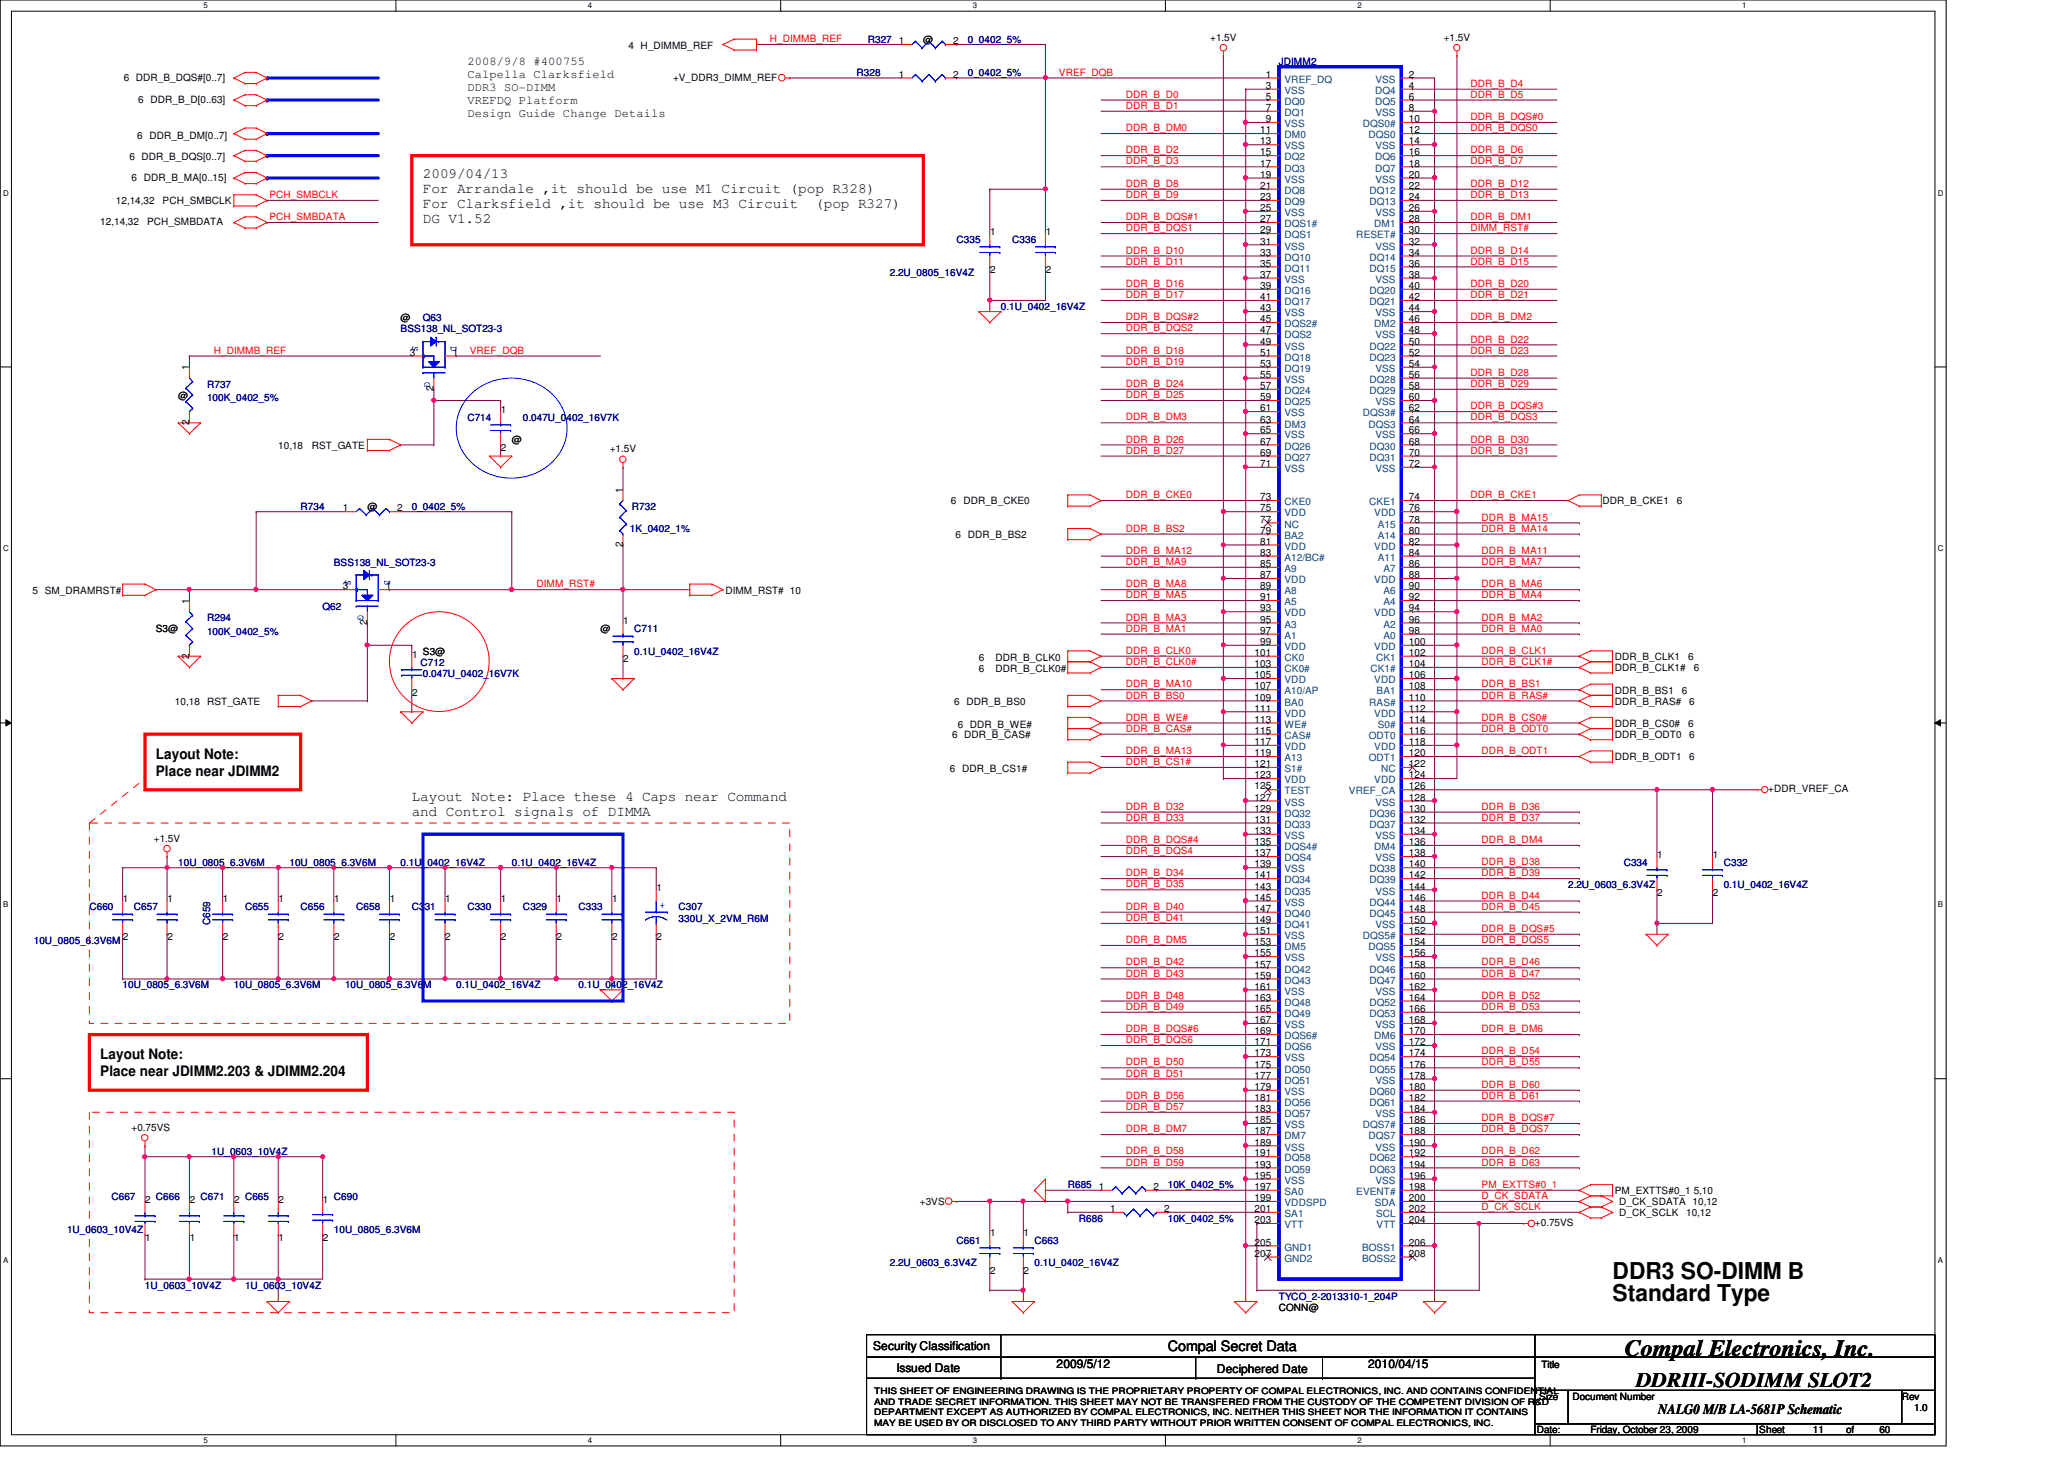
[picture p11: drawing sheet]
<svg xmlns="http://www.w3.org/2000/svg" width="297mm" height="210mm" viewBox="0 0 297 210" stroke-linecap="round" stroke-linejoin="round" font-family="sans-serif">
<defs><g id="words">
<g font-size="3.3">
<text x="232.1" y="184">DDR3 SO-DIMM B</text>
<text x="232.1" y="187.2">Standard Type</text>
<text x="233.8" y="195.1">Compal Electronics, Inc.</text>
</g>
<text font-size="3" x="235.5" y="199.6">DDRIII-SODIMM SLOT2</text>
<g font-size="2.1">
<text x="60.9" y="25.6">2009/04/13</text>
<text x="60.9" y="27.8">For Arrandale ,it should be use M1 Circuit (pop R328)</text>
<text x="60.9" y="29.9">For Clarksfield ,it should be use M3 Circuit</text>
<text x="117.3" y="29.9">(pop R327)</text>
<text x="60.9" y="32.1">DG V1.52</text>
<text x="22.4" y="109.1">Layout Note:</text>
<text x="22.4" y="111.6">Place near JDIMM2</text>
<text x="59.3" y="115.2">Layout Note: Place these 4 Caps near Command</text>
<text x="59.3" y="117.4">and Control signals of DIMMA</text>
<text x="14.4" y="152.3">Layout Note:</text>
<text x="14.4" y="154.8">Place near JDIMM2.203 &amp; JDIMM2.204</text>
<text x="168.1" y="194.4">Compal Secret Data</text>
<text x="238.6" y="203.5">NALG0 M/B LA-5681P Schematic</text>
</g>
<g font-size="1.7">
<text x="67.3" y="9.4">2008/9/8 #400755</text>
<text x="67.3" y="11.3">Calpella Clarksfield</text>
<text x="67.3" y="13.1">DDR3 SO-DIMM</text>
<text x="67.3" y="15">VREFDQ Platform</text>
<text x="67.3" y="16.8">Design Guide Change Details</text>
<text x="125.7" y="194.3">Security Classification</text>
<text x="129" y="197.3">Issued Date</text>
<text x="152.1" y="196.8">2009/5/12</text>
<text x="175.1" y="197.5">Deciphered Date</text>
<text x="196.9" y="196.8">2010/04/15</text>
</g>
<g font-size="1.4">
<text x="174.2" y="5.8">+1.5V</text>
<text x="207.8" y="5.8">+1.5V</text>
<text x="17.8" y="11.6">6 DDR_B_DQS#[0..7]</text>
<text x="90.5" y="7">4 H_DIMMB_REF</text>
<text x="96.9" y="11.6">+V_DDR3_DIMM_REF</text>
<text x="129.4" y="6.3">1</text>
<text x="129.4" y="11.2">1</text>
<text x="132.9" y="6.2">@</text>
<text x="137.2" y="6.3">2</text>
<text x="137.2" y="11.2">2</text>
<text x="182.2" y="11.2">1</text>
<text x="202.8" y="11.2">2</text>
<text x="19.9" y="14.8">6 DDR_B_D[0..63]</text>
<text x="182.2" y="12.8">3</text>
<text x="182.2" y="14.4">5</text>
<text x="182.2" y="16">7</text>
<text x="182.2" y="17.6">9</text>
<text x="202.8" y="12.8">4</text>
<text x="202.8" y="14.4">6</text>
<text x="202.8" y="16">8</text>
<text x="202.8" y="17.6">10</text>
<text x="18.6" y="23">6 DDR_B_DQS[0..7]</text>
<text x="19.7" y="19.9">6 DDR_B_DM[0..7]</text>
<text x="181.4" y="19.2">11</text>
<text x="181.4" y="20.8">13</text>
<text x="181.4" y="22.4">15</text>
<text x="181.4" y="24">17</text>
<text x="202.8" y="19.2">12</text>
<text x="202.8" y="20.8">14</text>
<text x="202.8" y="22.4">16</text>
<text x="202.8" y="24">18</text>
<text x="16.7" y="29.4">12,14,32</text>
<text x="18.9" y="26">6 DDR_B_MA[0..15]</text>
<text x="23.4" y="29.4">PCH_SMBCLK</text>
<text x="181.4" y="25.6">19</text>
<text x="181.4" y="27.2">21</text>
<text x="181.4" y="28.8">23</text>
<text x="202.8" y="25.6">20</text>
<text x="202.8" y="27.2">22</text>
<text x="202.8" y="28.8">24</text>
<text x="14.4" y="32.4">12,14,32</text>
<text x="21.2" y="32.4">PCH_SMBDATA</text>
<text x="142.5" y="33.8">1</text>
<text x="150.5" y="33.8">1</text>
<text x="181.4" y="30.4">25</text>
<text x="181.4" y="32">27</text>
<text x="181.4" y="33.6">29</text>
<text x="181.4" y="35.2">31</text>
<text x="202.8" y="30.4">26</text>
<text x="202.8" y="32">28</text>
<text x="202.8" y="33.6">30</text>
<text x="202.8" y="35.2">32</text>
<text x="142.5" y="39.3">2</text>
<text x="150.5" y="39.3">2</text>
<text x="181.4" y="36.8">33</text>
<text x="181.4" y="38.4">35</text>
<text x="181.4" y="40">37</text>
<text x="181.4" y="41.6">39</text>
<text x="202.8" y="36.8">34</text>
<text x="202.8" y="38.4">36</text>
<text x="202.8" y="40">38</text>
<text x="202.8" y="41.6">40</text>
<text x="57.7" y="46.2">@</text>
<text x="181.4" y="43.2">41</text>
<text x="181.4" y="44.8">43</text>
<text x="181.4" y="46.4">45</text>
<text x="181.4" y="48">47</text>
<text x="202.8" y="43.2">42</text>
<text x="202.8" y="44.8">44</text>
<text x="202.8" y="46.4">46</text>
<text x="202.8" y="48">48</text>
<text x="27.2" y="53.3" transform="rotate(-90 27.2 53.3)">1</text>
<text x="59" y="51.2">3</text>
<text x="65.1" y="51.2">1</text>
<text x="181.4" y="49.6">49</text>
<text x="181.4" y="51.2">51</text>
<text x="181.4" y="52.8">53</text>
<text x="202.8" y="49.6">50</text>
<text x="202.8" y="51.2">52</text>
<text x="202.8" y="52.8">54</text>
<text x="25.7" y="57.4">@</text>
<text x="62.4" y="56.3" transform="rotate(-90 62.4 56.3)">2</text>
<text x="72.1" y="59.4">1</text>
<text x="181.4" y="54.4">55</text>
<text x="181.4" y="56">57</text>
<text x="181.4" y="57.6">59</text>
<text x="181.4" y="59.2">61</text>
<text x="202.8" y="54.4">56</text>
<text x="202.8" y="56">58</text>
<text x="202.8" y="57.6">60</text>
<text x="202.8" y="59.2">62</text>
<text x="27.2" y="61.1" transform="rotate(-90 27.2 61.1)">2</text>
<text x="40" y="64.6">10,18</text>
<text x="44.9" y="64.6">RST_GATE</text>
<text x="72.1" y="64.9">2</text>
<text x="73.7" y="63.8">@</text>
<text x="87.8" y="65.1">+1.5V</text>
<text x="181.4" y="60.8">63</text>
<text x="181.4" y="62.4">65</text>
<text x="181.4" y="64">67</text>
<text x="181.4" y="65.6">69</text>
<text x="202.8" y="60.8">64</text>
<text x="202.8" y="62.4">66</text>
<text x="202.8" y="64">68</text>
<text x="202.8" y="65.6">70</text>
<text x="89.6" y="70.9" transform="rotate(-90 89.6 70.9)">1</text>
<text x="181.4" y="67.2">71</text>
<text x="181.4" y="72">73</text>
<text x="202.8" y="67.2">72</text>
<text x="202.8" y="72">74</text>
<text x="49.4" y="73.6">1</text>
<text x="52.9" y="73.4">@</text>
<text x="57.1" y="73.6">2</text>
<text x="136.9" y="72.6">6 DDR_B_CKE0</text>
<text x="137.5" y="77.4">6 DDR_B_BS2</text>
<text x="181.4" y="73.6">75</text>
<text x="181.4" y="75.2">77</text>
<text x="181.4" y="76.8">79</text>
<text x="202.8" y="73.6">76</text>
<text x="202.8" y="75.2">78</text>
<text x="202.8" y="76.8">80</text>
<text x="230.6" y="72.6">DDR_B_CKE1</text>
<text x="241.3" y="72.6">6</text>
<text x="89.6" y="78.7" transform="rotate(-90 89.6 78.7)">2</text>
<text x="181.4" y="78.4">81</text>
<text x="181.4" y="80">83</text>
<text x="181.4" y="81.6">85</text>
<text x="181.4" y="83.2">87</text>
<text x="202.8" y="78.4">82</text>
<text x="202.8" y="80">84</text>
<text x="202.8" y="81.6">86</text>
<text x="202.8" y="83.2">88</text>
<text x="4.7" y="85.4">5 SM_DRAMRST#</text>
<text x="27.2" y="86.9" transform="rotate(-90 27.2 86.9)">1</text>
<text x="49.4" y="84.8">3</text>
<text x="52.8" y="89.9" transform="rotate(-90 52.8 89.9)">2</text>
<text x="55.5" y="84.8">1</text>
<text x="89.7" y="89.8">1</text>
<text x="104.4" y="85.4">DIMM_RST# 10</text>
<text x="181.4" y="84.8">89</text>
<text x="181.4" y="86.4">91</text>
<text x="181.4" y="88">93</text>
<text x="181.4" y="89.6">95</text>
<text x="202.8" y="84.8">90</text>
<text x="202.8" y="86.4">92</text>
<text x="202.8" y="88">94</text>
<text x="202.8" y="89.6">96</text>
<text x="22.4" y="91">S3@</text>
<text x="27.2" y="94.7" transform="rotate(-90 27.2 94.7)">2</text>
<text x="59.3" y="94.6">1</text>
<text x="60.9" y="94.2">S3@</text>
<text x="86.4" y="91">@</text>
<text x="89.7" y="95.3">2</text>
<text x="140.9" y="95.1">6</text>
<text x="143.3" y="95.1">DDR_B_CLK0</text>
<text x="180.5" y="94.4">101</text>
<text x="180.5" y="96">103</text>
<text x="181.4" y="91.2">97</text>
<text x="181.4" y="92.8">99</text>
<text x="202.8" y="91.2">98</text>
<text x="202.8" y="92.8">100</text>
<text x="202.8" y="94.4">102</text>
<text x="202.8" y="96">104</text>
<text x="232.4" y="95">DDR_B_CLK1</text>
<text x="242.9" y="95">6</text>
<text x="25.2" y="101.4">10,18</text>
<text x="29.8" y="101.4">RST_GATE</text>
<text x="59.3" y="100.1">2</text>
<text x="137.3" y="101.4">6 DDR_B_BS0</text>
<text x="140.9" y="96.7">6</text>
<text x="143.3" y="96.7">DDR_B_CLK0#</text>
<text x="180.5" y="97.6">105</text>
<text x="180.5" y="99.2">107</text>
<text x="180.5" y="100.8">109</text>
<text x="202.8" y="97.6">106</text>
<text x="202.8" y="99.2">108</text>
<text x="202.8" y="100.8">110</text>
<text x="232.4" y="99.8">DDR_B_BS1</text>
<text x="232.4" y="101.4">DDR_B_RAS#</text>
<text x="232.4" y="96.6">DDR_B_CLK1#</text>
<text x="242" y="99.8">6</text>
<text x="243.1" y="101.4">6</text>
<text x="243.8" y="96.6">6</text>
<text x="137" y="106.2">6 DDR_B_CAS#</text>
<text x="137.8" y="104.7">6 DDR_B_WE#</text>
<text x="180.5" y="102.4">111</text>
<text x="180.5" y="104">113</text>
<text x="180.5" y="105.6">115</text>
<text x="180.5" y="107.2">117</text>
<text x="202.8" y="102.4">112</text>
<text x="202.8" y="104">114</text>
<text x="202.8" y="105.6">116</text>
<text x="202.8" y="107.2">118</text>
<text x="232.4" y="104.6">DDR_B_CS0#</text>
<text x="232.4" y="106.2">DDR_B_ODT0</text>
<text x="242.9" y="104.6">6</text>
<text x="243.1" y="106.2">6</text>
<text x="136.7" y="111.1">6 DDR_B_CS1#</text>
<text x="180.5" y="108.8">119</text>
<text x="180.5" y="110.4">121</text>
<text x="180.5" y="112">123</text>
<text x="180.5" y="113.6">125</text>
<text x="202.8" y="108.8">120</text>
<text x="202.8" y="110.4">122</text>
<text x="202.8" y="112">124</text>
<text x="202.8" y="113.6">126</text>
<text x="232.4" y="109.4">DDR_B_ODT1</text>
<text x="243.1" y="109.4">6</text>
<text x="180.5" y="115.2">127</text>
<text x="180.5" y="116.8">129</text>
<text x="180.5" y="118.4">131</text>
<text x="180.5" y="120">133</text>
<text x="202.8" y="115.2">128</text>
<text x="202.8" y="116.8">130</text>
<text x="202.8" y="118.4">132</text>
<text x="202.8" y="120">134</text>
<text x="254.5" y="114">+DDR_VREF_CA</text>
<text x="22.1" y="121.1">+1.5V</text>
<text x="180.5" y="121.6">135</text>
<text x="180.5" y="123.2">137</text>
<text x="180.5" y="124.8">139</text>
<text x="202.8" y="121.6">136</text>
<text x="202.8" y="123.2">138</text>
<text x="202.8" y="124.8">140</text>
<text x="238.5" y="123.4">1</text>
<text x="246.5" y="123.4">1</text>
<text x="17.7" y="129.8">1</text>
<text x="24.1" y="129.8">1</text>
<text x="32.1" y="129.8">1</text>
<text x="40.1" y="129.8">1</text>
<text x="48.1" y="129.8">1</text>
<text x="56.1" y="129.8">1</text>
<text x="64.1" y="129.8">1</text>
<text x="72.1" y="129.8">1</text>
<text x="80.1" y="129.8">1</text>
<text x="88.1" y="129.8">1</text>
<text x="94.5" y="128.2">1</text>
<text x="180.5" y="126.4">141</text>
<text x="180.5" y="128">143</text>
<text x="180.5" y="129.6">145</text>
<text x="180.5" y="131.2">147</text>
<text x="202.8" y="126.4">142</text>
<text x="202.8" y="128">144</text>
<text x="202.8" y="129.6">146</text>
<text x="202.8" y="131.2">148</text>
<text x="238.5" y="128.9">2</text>
<text x="246.5" y="128.9">2</text>
<text x="17.7" y="135.3">2</text>
<text x="24.1" y="135.3">2</text>
<text x="32.1" y="135.3">2</text>
<text x="40.1" y="135.3">2</text>
<text x="48.1" y="135.3">2</text>
<text x="56.1" y="135.3">2</text>
<text x="64.1" y="135.3">2</text>
<text x="72.1" y="135.3">2</text>
<text x="80.1" y="135.3">2</text>
<text x="88.1" y="135.3">2</text>
<text x="94.5" y="135.3">2</text>
<text x="180.5" y="132.8">149</text>
<text x="180.5" y="134.4">151</text>
<text x="180.5" y="136">153</text>
<text x="180.5" y="137.6">155</text>
<text x="202.8" y="132.8">150</text>
<text x="202.8" y="134.4">152</text>
<text x="202.8" y="136">154</text>
<text x="202.8" y="137.6">156</text>
<text x="180.5" y="139.2">157</text>
<text x="180.5" y="140.8">159</text>
<text x="180.5" y="142.4">161</text>
<text x="180.5" y="144">163</text>
<text x="202.8" y="139.2">158</text>
<text x="202.8" y="140.8">160</text>
<text x="202.8" y="142.4">162</text>
<text x="202.8" y="144">164</text>
<text x="180.5" y="145.6">165</text>
<text x="180.5" y="147.2">167</text>
<text x="180.5" y="148.8">169</text>
<text x="202.8" y="145.6">166</text>
<text x="202.8" y="147.2">168</text>
<text x="202.8" y="148.8">170</text>
<text x="180.5" y="150.4">171</text>
<text x="180.5" y="152">173</text>
<text x="180.5" y="153.6">175</text>
<text x="180.5" y="155.2">177</text>
<text x="202.8" y="150.4">172</text>
<text x="202.8" y="152">174</text>
<text x="202.8" y="153.6">176</text>
<text x="202.8" y="155.2">178</text>
<text x="180.5" y="156.8">179</text>
<text x="180.5" y="158.4">181</text>
<text x="180.5" y="160">183</text>
<text x="180.5" y="161.6">185</text>
<text x="202.8" y="156.8">180</text>
<text x="202.8" y="158.4">182</text>
<text x="202.8" y="160">184</text>
<text x="202.8" y="161.6">186</text>
<text x="18.9" y="162.6">+0.75VS</text>
<text x="180.5" y="163.2">187</text>
<text x="180.5" y="164.8">189</text>
<text x="180.5" y="166.4">191</text>
<text x="180.5" y="168">193</text>
<text x="202.8" y="163.2">188</text>
<text x="202.8" y="164.8">190</text>
<text x="202.8" y="166.4">192</text>
<text x="202.8" y="168">194</text>
<text x="20.9" y="173">2</text>
<text x="27.3" y="173">2</text>
<text x="33.7" y="173">2</text>
<text x="40.1" y="173">2</text>
<text x="46.5" y="173">1</text>
<text x="132.4" y="173.4">+3VS</text>
<text x="158.2" y="171.2">1</text>
<text x="166" y="171.2">2</text>
<text x="180.5" y="169.6">195</text>
<text x="180.5" y="171.2">197</text>
<text x="180.5" y="172.8">199</text>
<text x="202.8" y="169.6">196</text>
<text x="202.8" y="171.2">198</text>
<text x="202.8" y="172.8">200</text>
<text x="232.4" y="171.8">PM_EXTTS#0_1 5,10</text>
<text x="233" y="173.4">D_CK_SDATA 10,12</text>
<text x="20.9" y="178.5">1</text>
<text x="27.3" y="178.5">1</text>
<text x="33.7" y="178.5">1</text>
<text x="40.1" y="178.5">1</text>
<text x="46.5" y="178.5">2</text>
<text x="142.5" y="177.8">1</text>
<text x="147.3" y="177.8">1</text>
<text x="159.8" y="174.4">1</text>
<text x="167.6" y="174.4">2</text>
<text x="180.5" y="174.4">201</text>
<text x="180.5" y="176">203</text>
<text x="180.5" y="179.2">205</text>
<text x="202.8" y="174.4">202</text>
<text x="202.8" y="176">204</text>
<text x="202.8" y="179.2">206</text>
<text x="220.9" y="176.4">+0.75VS</text>
<text x="233" y="175">D_CK_SCLK</text>
<text x="242.7" y="175">10,12</text>
<text x="142.5" y="183.3">2</text>
<text x="147.3" y="183.3">2</text>
<text x="180.5" y="180.8">207</text>
<text x="202.8" y="180.8">208</text>
<text x="184.1" y="188.6">CONN@</text>
<text x="221.8" y="196.8">Title</text>
<text x="221.5" y="201.4">Size</text>
<text x="226.3" y="201.4">Document Number</text>
<text x="273.7" y="201.4">Rev</text>
<text x="275.5" y="203">1.0</text>
<text x="221.2" y="206.2">Date:</text>
<text x="228.9" y="206.2">Friday, October 23, 2009</text>
<text x="253.2" y="206.2">Sheet</text>
<text x="260.9" y="206.2">11</text>
<text x="265.7" y="206.2">of</text>
<text x="270.5" y="206.2">60</text>
</g>
<g font-size="1.4" fill="#f00">
<text x="110.8" y="6.1">H_DIMMB_REF</text>
<text x="152.4" y="10.9">VREF_DQB</text>
<text x="162" y="14.1">DDR_B_D0</text>
<text x="162" y="15.7">DDR_B_D1</text>
<text x="211.6" y="14.1">DDR_B_D5</text>
<text x="211.6" y="17.3">DDR_B_DQS#0</text>
<text x="211.6" y="12.5">DDR_B_D4</text>
<text x="162" y="22.1">DDR_B_D2</text>
<text x="162" y="18.9">DDR_B_DM0</text>
<text x="162" y="23.7">DDR_B_D3</text>
<text x="211.6" y="22.1">DDR_B_D6</text>
<text x="211.6" y="18.9">DDR_B_DQS0</text>
<text x="211.6" y="23.7">DDR_B_D7</text>
<text x="38.8" y="28.5">PCH_SMBCLK</text>
<text x="162" y="28.5">DDR_B_D9</text>
<text x="162" y="26.9">DDR_B_D8</text>
<text x="211.6" y="26.9">DDR_B_D12</text>
<text x="211.6" y="28.5">DDR_B_D13</text>
<text x="38.8" y="31.7">PCH_SMBDATA</text>
<text x="162" y="31.7">DDR_B_DQS#1</text>
<text x="162" y="33.3">DDR_B_DQS1</text>
<text x="211.6" y="31.7">DDR_B_DM1</text>
<text x="211.6" y="33.3">DIMM_RST#</text>
<text x="162" y="36.5">DDR_B_D10</text>
<text x="162" y="41.3">DDR_B_D16</text>
<text x="162" y="38.1">DDR_B_D11</text>
<text x="211.6" y="36.5">DDR_B_D14</text>
<text x="211.6" y="41.3">DDR_B_D20</text>
<text x="211.6" y="38.1">DDR_B_D15</text>
<text x="162" y="47.7">DDR_B_DQS2</text>
<text x="162" y="46.1">DDR_B_DQS#2</text>
<text x="162" y="42.9">DDR_B_D17</text>
<text x="211.6" y="46.1">DDR_B_DM2</text>
<text x="211.6" y="42.9">DDR_B_D21</text>
<text x="30.8" y="50.9">H_DIMMB_REF</text>
<text x="67.6" y="50.9">VREF_DQB</text>
<text x="162" y="52.5">DDR_B_D19</text>
<text x="162" y="50.9">DDR_B_D18</text>
<text x="211.6" y="49.3">DDR_B_D22</text>
<text x="211.6" y="50.9">DDR_B_D23</text>
<text x="162" y="57.3">DDR_B_D25</text>
<text x="162" y="55.7">DDR_B_D24</text>
<text x="211.6" y="54.1">DDR_B_D28</text>
<text x="211.6" y="55.7">DDR_B_D29</text>
<text x="211.6" y="58.9">DDR_B_DQS#3</text>
<text x="162" y="63.7">DDR_B_D26</text>
<text x="162" y="65.3">DDR_B_D27</text>
<text x="162" y="60.5">DDR_B_DM3</text>
<text x="211.6" y="65.3">DDR_B_D31</text>
<text x="211.6" y="63.7">DDR_B_D30</text>
<text x="211.6" y="60.5">DDR_B_DQS3</text>
<text x="162" y="71.7">DDR_B_CKE0</text>
<text x="211.6" y="71.7">DDR_B_CKE1</text>
<text x="162" y="76.5">DDR_B_BS2</text>
<text x="213.2" y="76.5">DDR_B_MA14</text>
<text x="213.2" y="74.9">DDR_B_MA15</text>
<text x="162" y="79.7">DDR_B_MA12</text>
<text x="162" y="81.3">DDR_B_MA9</text>
<text x="213.2" y="81.3">DDR_B_MA7</text>
<text x="213.2" y="79.7">DDR_B_MA11</text>
<text x="77.2" y="84.5">DIMM_RST#</text>
<text x="162" y="89.3">DDR_B_MA3</text>
<text x="162" y="84.5">DDR_B_MA8</text>
<text x="162" y="86.1">DDR_B_MA5</text>
<text x="213.2" y="84.5">DDR_B_MA6</text>
<text x="213.2" y="86.1">DDR_B_MA4</text>
<text x="213.2" y="89.3">DDR_B_MA2</text>
<text x="162" y="90.9">DDR_B_MA1</text>
<text x="162" y="94.1">DDR_B_CLK0</text>
<text x="162" y="95.7">DDR_B_CLK0#</text>
<text x="213.2" y="90.9">DDR_B_MA0</text>
<text x="213.2" y="94.1">DDR_B_CLK1</text>
<text x="213.2" y="95.7">DDR_B_CLK1#</text>
<text x="162" y="98.9">DDR_B_MA10</text>
<text x="162" y="100.5">DDR_B_BS0</text>
<text x="213.2" y="98.9">DDR_B_BS1</text>
<text x="213.2" y="100.5">DDR_B_RAS#</text>
<text x="162" y="103.7">DDR_B_WE#</text>
<text x="162" y="105.3">DDR_B_CAS#</text>
<text x="213.2" y="103.7">DDR_B_CS0#</text>
<text x="213.2" y="105.3">DDR_B_ODT0</text>
<text x="162" y="110.1">DDR_B_CS1#</text>
<text x="162" y="108.5">DDR_B_MA13</text>
<text x="213.2" y="108.5">DDR_B_ODT1</text>
<text x="162" y="118.1">DDR_B_D33</text>
<text x="162" y="116.5">DDR_B_D32</text>
<text x="213.2" y="116.5">DDR_B_D36</text>
<text x="213.2" y="118.1">DDR_B_D37</text>
<text x="162" y="122.9">DDR_B_DQS4</text>
<text x="162" y="121.3">DDR_B_DQS#4</text>
<text x="213.2" y="121.3">DDR_B_DM4</text>
<text x="213.2" y="124.5">DDR_B_D38</text>
<text x="162" y="127.7">DDR_B_D35</text>
<text x="162" y="130.9">DDR_B_D40</text>
<text x="162" y="126.1">DDR_B_D34</text>
<text x="213.2" y="126.1">DDR_B_D39</text>
<text x="213.2" y="129.3">DDR_B_D44</text>
<text x="213.2" y="130.9">DDR_B_D45</text>
<text x="162" y="135.7">DDR_B_DM5</text>
<text x="162" y="132.5">DDR_B_D41</text>
<text x="213.2" y="134.1">DDR_B_DQS#5</text>
<text x="213.2" y="135.7">DDR_B_DQS5</text>
<text x="162" y="138.9">DDR_B_D42</text>
<text x="162" y="140.5">DDR_B_D43</text>
<text x="162" y="143.7">DDR_B_D48</text>
<text x="213.2" y="138.9">DDR_B_D46</text>
<text x="213.2" y="143.7">DDR_B_D52</text>
<text x="213.2" y="140.5">DDR_B_D47</text>
<text x="162" y="148.5">DDR_B_DQS#6</text>
<text x="162" y="145.3">DDR_B_D49</text>
<text x="213.2" y="148.5">DDR_B_DM6</text>
<text x="213.2" y="145.3">DDR_B_D53</text>
<text x="162" y="150.1">DDR_B_DQS6</text>
<text x="162" y="154.9">DDR_B_D51</text>
<text x="162" y="153.3">DDR_B_D50</text>
<text x="213.2" y="151.7">DDR_B_D54</text>
<text x="213.2" y="153.3">DDR_B_D55</text>
<text x="162" y="159.7">DDR_B_D57</text>
<text x="162" y="158.1">DDR_B_D56</text>
<text x="213.2" y="161.3">DDR_B_DQS#7</text>
<text x="213.2" y="156.5">DDR_B_D60</text>
<text x="213.2" y="158.1">DDR_B_D61</text>
<text x="162" y="167.7">DDR_B_D59</text>
<text x="162" y="166.1">DDR_B_D58</text>
<text x="162" y="162.9">DDR_B_DM7</text>
<text x="213.2" y="162.9">DDR_B_DQS7</text>
<text x="213.2" y="167.7">DDR_B_D63</text>
<text x="213.2" y="166.1">DDR_B_D62</text>
<text x="213.2" y="170.9">PM_EXTTS#0_1</text>
<text x="213.2" y="172.5">D_CK_SDATA</text>
<text x="213.2" y="174.1">D_CK_SCLK</text>
</g>
<g font-size="1.4" fill="#000080">
<text x="123.3" y="11">R328</text>
<text x="124.9" y="6.2">R327</text>
<text x="139.3" y="11">0_0402_5%</text>
<text x="139.3" y="6.2">0_0402_5%</text>
<text x="184.1" y="9.4">JDIMM2</text>
<text x="137.7" y="35">C335</text>
<text x="145.7" y="35">C336</text>
<text x="128.1" y="39.8">2.2U_0805_16V4Z</text>
<text x="57.7" y="47.8">BSS138_NL_SOT23-3</text>
<text x="60.9" y="46.2">Q63</text>
<text x="144.1" y="44.6">0.1U_0402_16V4Z</text>
<text x="29.8" y="55.8">R737</text>
<text x="29.8" y="57.7">100K_0402_5%</text>
<text x="67.3" y="60.6">C714</text>
<text x="75.3" y="60.6">0.047U_0402_16V7K</text>
<text x="43.3" y="73.4">R734</text>
<text x="59.3" y="73.4">0_0402_5%</text>
<text x="90.6" y="76.6">1K_0402_1%</text>
<text x="90.9" y="73.4">R732</text>
<text x="48" y="81.4">BSS138_NL_SOT23-3</text>
<text x="29.8" y="89.4">R294</text>
<text x="46.4" y="87.8">Q62</text>
<text x="29.8" y="91.3">100K_0402_5%</text>
<text x="60.5" y="95.8">C712</text>
<text x="91.3" y="91">C711</text>
<text x="91.3" y="94.2">0.1U_0402_16V4Z</text>
<text x="60.9" y="97.4">0.047U_0402_16V7K</text>
<text x="25.7" y="124.6">10U_0805_6.3V6M</text>
<text x="41.7" y="124.6">10U_0805_6.3V6M</text>
<text x="57.7" y="124.6">0.1U_0402_16V4Z</text>
<text x="73.7" y="124.6">0.1U_0402_16V4Z</text>
<text x="233.7" y="124.6">C334</text>
<text x="248.1" y="124.6">C332</text>
<text x="12.9" y="131">C660</text>
<text x="19.3" y="131">C657</text>
<text x="35.3" y="131">C655</text>
<text x="43.3" y="131">C656</text>
<text x="51.3" y="131">C658</text>
<text x="59.3" y="131">C331</text>
<text x="67.3" y="131">C330</text>
<text x="75.3" y="131">C329</text>
<text x="83.3" y="131">C333</text>
<text x="97.7" y="131">C307</text>
<text x="225.7" y="127.8">2.2U_0603_6.3V4Z</text>
<text x="248.1" y="127.8">0.1U_0402_16V4Z</text>
<text x="4.9" y="135.8">10U_0805_6.3V6M</text>
<text x="30.2" y="133.1" transform="rotate(-90 30.2 133.1)">C659</text>
<text x="97.7" y="132.6">330U_X_2VM_R6M</text>
<text x="17.6" y="142.2">10U_0805_6.3V6M</text>
<text x="33.7" y="142.2">10U_0805_6.3V6M</text>
<text x="49.7" y="142.2">10U_0805_6.3V6M</text>
<text x="65.7" y="142.2">0.1U_0402_16V4Z</text>
<text x="83.3" y="142.2">0.1U_0402_16V4Z</text>
<text x="30.4" y="166.2">1U_0603_10V4Z</text>
<text x="16" y="172.6">C667</text>
<text x="22.4" y="172.6">C666</text>
<text x="28.9" y="172.6">C671</text>
<text x="35.3" y="172.6">C665</text>
<text x="48" y="172.6">C690</text>
<text x="153.7" y="171">R685</text>
<text x="168.1" y="171">10K_0402_5%</text>
<text x="9.6" y="177.4">1U_0603_10V4Z</text>
<text x="48" y="177.4">10U_0805_6.3V6M</text>
<text x="137.7" y="179">C661</text>
<text x="148.9" y="179">C663</text>
<text x="155.3" y="175.8">R686</text>
<text x="168.1" y="175.8">10K_0402_5%</text>
<text x="20.9" y="185.4">1U_0603_10V4Z</text>
<text x="35.3" y="185.4">1U_0603_10V4Z</text>
<text x="128.1" y="182.2">2.2U_0603_6.3V4Z</text>
<text x="148.9" y="182.2">0.1U_0402_16V4Z</text>
<text x="184.1" y="187">TYCO_2-2013310-1_204P</text>
</g>
<g font-size="1.4" fill="#004080">
<text x="184.9" y="11.9">VREF_DQ</text>
<text x="197.9" y="11.9">VSS</text>
<text x="184.9" y="13.5">VSS</text>
<text x="184.9" y="15.1">DQ0</text>
<text x="184.9" y="16.7">DQ1</text>
<text x="197.9" y="13.5">DQ4</text>
<text x="197.9" y="15.1">DQ5</text>
<text x="197.9" y="16.7">VSS</text>
<text x="184.9" y="18.3">VSS</text>
<text x="184.9" y="19.9">DM0</text>
<text x="184.9" y="21.5">VSS</text>
<text x="184.9" y="23.1">DQ2</text>
<text x="196.1" y="18.3">DQS0#</text>
<text x="196.9" y="19.9">DQS0</text>
<text x="197.9" y="23.1">DQ6</text>
<text x="197.9" y="21.5">VSS</text>
<text x="184.9" y="24.7">DQ3</text>
<text x="184.9" y="26.3">VSS</text>
<text x="184.9" y="27.9">DQ8</text>
<text x="184.9" y="29.5">DQ9</text>
<text x="197.1" y="27.9">DQ12</text>
<text x="197.1" y="29.5">DQ13</text>
<text x="197.9" y="24.7">DQ7</text>
<text x="197.9" y="26.3">VSS</text>
<text x="184.9" y="31.1">VSS</text>
<text x="184.9" y="32.7">DQS1#</text>
<text x="184.9" y="34.3">DQS1</text>
<text x="184.9" y="35.9">VSS</text>
<text x="195.2" y="34.3">RESET#</text>
<text x="197.8" y="32.7">DM1</text>
<text x="197.9" y="31.1">VSS</text>
<text x="197.9" y="35.9">VSS</text>
<text x="184.9" y="37.5">DQ10</text>
<text x="184.9" y="39.1">DQ11</text>
<text x="184.9" y="40.7">VSS</text>
<text x="197.1" y="37.5">DQ14</text>
<text x="197.1" y="39.1">DQ15</text>
<text x="197.9" y="40.7">VSS</text>
<text x="184.9" y="42.3">DQ16</text>
<text x="184.9" y="43.9">DQ17</text>
<text x="184.9" y="45.5">VSS</text>
<text x="184.9" y="47.1">DQS2#</text>
<text x="197.1" y="42.3">DQ20</text>
<text x="197.1" y="43.9">DQ21</text>
<text x="197.8" y="47.1">DM2</text>
<text x="197.9" y="45.5">VSS</text>
<text x="184.9" y="48.7">DQS2</text>
<text x="184.9" y="50.3">VSS</text>
<text x="184.9" y="51.9">DQ18</text>
<text x="184.9" y="53.5">DQ19</text>
<text x="197.1" y="50.3">DQ22</text>
<text x="197.1" y="51.9">DQ23</text>
<text x="197.9" y="48.7">VSS</text>
<text x="197.9" y="53.5">VSS</text>
<text x="184.9" y="55.1">VSS</text>
<text x="184.9" y="56.7">DQ24</text>
<text x="184.9" y="58.3">DQ25</text>
<text x="184.9" y="59.9">VSS</text>
<text x="196.1" y="59.9">DQS3#</text>
<text x="197.1" y="55.1">DQ28</text>
<text x="197.1" y="56.7">DQ29</text>
<text x="197.9" y="58.3">VSS</text>
<text x="184.9" y="61.5">DM3</text>
<text x="184.9" y="63.1">VSS</text>
<text x="184.9" y="64.7">DQ26</text>
<text x="196.9" y="61.5">DQS3</text>
<text x="197.1" y="64.7">DQ30</text>
<text x="197.9" y="63.1">VSS</text>
<text x="184.9" y="66.3">DQ27</text>
<text x="184.9" y="67.9">VSS</text>
<text x="197.1" y="66.3">DQ31</text>
<text x="197.9" y="67.9">VSS</text>
<text x="184.9" y="72.7">CKE0</text>
<text x="184.9" y="74.3">VDD</text>
<text x="184.9" y="75.9">NC</text>
<text x="184.9" y="77.5">BA2</text>
<text x="197.1" y="72.7">CKE1</text>
<text x="197.8" y="74.3">VDD</text>
<text x="198.3" y="75.9">A15</text>
<text x="198.3" y="77.5">A14</text>
<text x="184.9" y="79.1">VDD</text>
<text x="184.9" y="80.7">A12/BC#</text>
<text x="184.9" y="82.3">A9</text>
<text x="184.9" y="83.9">VDD</text>
<text x="197.8" y="79.1">VDD</text>
<text x="197.8" y="83.9">VDD</text>
<text x="198.3" y="80.7">A11</text>
<text x="199.1" y="82.3">A7</text>
<text x="184.9" y="85.5">A8</text>
<text x="184.9" y="87.1">A5</text>
<text x="184.9" y="88.7">VDD</text>
<text x="197.8" y="88.7">VDD</text>
<text x="199.1" y="85.5">A6</text>
<text x="199.1" y="87.1">A4</text>
<text x="184.9" y="90.3">A3</text>
<text x="184.9" y="91.9">A1</text>
<text x="184.9" y="93.5">VDD</text>
<text x="184.9" y="95.1">CK0</text>
<text x="197.8" y="93.5">VDD</text>
<text x="198" y="95.1">CK1</text>
<text x="199.1" y="90.3">A2</text>
<text x="199.1" y="91.9">A0</text>
<text x="184.9" y="96.7">CK0#</text>
<text x="184.9" y="98.3">VDD</text>
<text x="184.9" y="99.9">A10/AP</text>
<text x="184.9" y="101.5">BA0</text>
<text x="197.1" y="101.5">RAS#</text>
<text x="197.2" y="96.7">CK1#</text>
<text x="197.8" y="98.3">VDD</text>
<text x="198.1" y="99.9">BA1</text>
<text x="184.9" y="103.1">VDD</text>
<text x="184.9" y="104.7">WE#</text>
<text x="184.9" y="106.3">CAS#</text>
<text x="184.9" y="107.9">VDD</text>
<text x="197" y="106.3">ODT0</text>
<text x="197.8" y="103.1">VDD</text>
<text x="197.8" y="107.9">VDD</text>
<text x="198.3" y="104.7">S0#</text>
<text x="184.9" y="109.5">A13</text>
<text x="184.9" y="111.1">S1#</text>
<text x="184.9" y="112.7">VDD</text>
<text x="197" y="109.5">ODT1</text>
<text x="197.8" y="112.7">VDD</text>
<text x="198.8" y="111.1">NC</text>
<text x="184.9" y="114.3">TEST</text>
<text x="184.9" y="115.9">VSS</text>
<text x="184.9" y="117.5">DQ32</text>
<text x="184.9" y="119.1">DQ33</text>
<text x="194.1" y="114.3">VREF_CA</text>
<text x="197.1" y="117.5">DQ36</text>
<text x="197.1" y="119.1">DQ37</text>
<text x="197.9" y="115.9">VSS</text>
<text x="184.9" y="120.7">VSS</text>
<text x="184.9" y="122.3">DQS4#</text>
<text x="184.9" y="123.9">DQS4</text>
<text x="184.9" y="125.5">VSS</text>
<text x="197.1" y="125.5">DQ38</text>
<text x="197.8" y="122.3">DM4</text>
<text x="197.9" y="120.7">VSS</text>
<text x="197.9" y="123.9">VSS</text>
<text x="184.9" y="127.1">DQ34</text>
<text x="184.9" y="128.7">DQ35</text>
<text x="184.9" y="130.3">VSS</text>
<text x="184.9" y="131.9">DQ40</text>
<text x="197.1" y="127.1">DQ39</text>
<text x="197.1" y="130.3">DQ44</text>
<text x="197.1" y="131.9">DQ45</text>
<text x="197.9" y="128.7">VSS</text>
<text x="184.9" y="133.5">DQ41</text>
<text x="184.9" y="135.1">VSS</text>
<text x="184.9" y="136.7">DM5</text>
<text x="196.1" y="135.1">DQS5#</text>
<text x="196.9" y="136.7">DQS5</text>
<text x="197.9" y="133.5">VSS</text>
<text x="184.9" y="138.3">VSS</text>
<text x="184.9" y="139.9">DQ42</text>
<text x="184.9" y="141.5">DQ43</text>
<text x="184.9" y="143.1">VSS</text>
<text x="197.1" y="139.9">DQ46</text>
<text x="197.1" y="141.5">DQ47</text>
<text x="197.9" y="138.3">VSS</text>
<text x="197.9" y="143.1">VSS</text>
<text x="184.9" y="144.7">DQ48</text>
<text x="184.9" y="146.3">DQ49</text>
<text x="184.9" y="147.9">VSS</text>
<text x="184.9" y="149.5">DQS6#</text>
<text x="197.1" y="144.7">DQ52</text>
<text x="197.1" y="146.3">DQ53</text>
<text x="197.8" y="149.5">DM6</text>
<text x="197.9" y="147.9">VSS</text>
<text x="184.9" y="151.1">DQS6</text>
<text x="184.9" y="152.7">VSS</text>
<text x="184.9" y="154.3">DQ50</text>
<text x="184.9" y="155.9">DQ51</text>
<text x="197.1" y="152.7">DQ54</text>
<text x="197.1" y="154.3">DQ55</text>
<text x="197.9" y="151.1">VSS</text>
<text x="197.9" y="155.9">VSS</text>
<text x="184.9" y="157.5">VSS</text>
<text x="184.9" y="159.1">DQ56</text>
<text x="184.9" y="160.7">DQ57</text>
<text x="197.1" y="157.5">DQ60</text>
<text x="197.1" y="159.1">DQ61</text>
<text x="197.9" y="160.7">VSS</text>
<text x="184.9" y="162.3">VSS</text>
<text x="184.9" y="163.9">DM7</text>
<text x="184.9" y="165.5">VSS</text>
<text x="184.9" y="167.1">DQ58</text>
<text x="196.1" y="162.3">DQS7#</text>
<text x="196.9" y="163.9">DQS7</text>
<text x="197.1" y="167.1">DQ62</text>
<text x="197.9" y="165.5">VSS</text>
<text x="184.9" y="168.7">DQ59</text>
<text x="184.9" y="170.3">VSS</text>
<text x="184.9" y="171.9">SA0</text>
<text x="184.9" y="173.5">VDDSPD</text>
<text x="195.2" y="171.9">EVENT#</text>
<text x="197.1" y="168.7">DQ63</text>
<text x="197.9" y="173.5">SDA</text>
<text x="197.9" y="170.3">VSS</text>
<text x="184.9" y="175.1">SA1</text>
<text x="184.9" y="176.7">VTT</text>
<text x="184.9" y="179.9">GND1</text>
<text x="196" y="179.9">BOSS1</text>
<text x="198" y="175.1">SCL</text>
<text x="198.1" y="176.7">VTT</text>
<text x="184.9" y="181.5">GND2</text>
<text x="196" y="181.5">BOSS2</text>
</g>
<g font-size="1.4" fill="#00f">
<text x="59.3" y="49.8" transform="rotate(90 59.3 49.8)">S</text>
<text x="64.9" y="49.8" transform="rotate(90 64.9 49.8)">D</text>
<text x="61.1" y="54.9" transform="rotate(90 61.1 54.9)">G</text>
<text x="49.7" y="83.4" transform="rotate(90 49.7 83.4)">S</text>
<text x="55.3" y="83.4" transform="rotate(90 55.3 83.4)">D</text>
<text x="51.5" y="88.5" transform="rotate(90 51.5 88.5)">G</text>
<text x="95" y="130.6">+</text>
</g>
<g font-size="1.3">
<text x="125.8" y="200.6">THIS SHEET OF ENGINEERING DRAWING IS THE PROPRIETARY PROPERTY OF COMPAL ELECTRONICS, INC. AND CONTAINS CONFIDENTIAL</text>
<text x="125.8" y="202.1">AND TRADE SECRET INFORMATION. THIS SHEET MAY NOT BE TRANSFERED FROM THE CUSTODY OF THE COMPETENT DIVISION OF R&amp;D</text>
<text x="125.8" y="203.6">DEPARTMENT EXCEPT AS AUTHORIZED BY COMPAL ELECTRONICS, INC. NEITHER THIS SHEET NOR THE INFORMATION IT CONTAINS</text>
<text x="125.8" y="205.1">MAY BE USED BY OR DISCLOSED TO ANY THIRD PARTY WITHOUT PRIOR WRITTEN CONSENT OF COMPAL ELECTRONICS, INC.</text>
</g>
<g font-size="1.1">
<text x="29.3" y="1.1">5</text>
<text x="84.6" y="1.1">4</text>
<text x="140" y="1.1">3</text>
<text x="195.4" y="1.1">2</text>
<text x="250.7" y="1.1">1</text>
<text x=".5" y="28.2">D</text>
<text x="278.9" y="28.2">D</text>
<text x=".5" y="79.3">C</text>
<text x="278.9" y="79.3">C</text>
<text x=".5" y="130.6">B</text>
<text x="278.9" y="130.6">B</text>
<text x=".5" y="181.7">A</text>
<text x="278.9" y="181.7">A</text>
<text x="29.3" y="207.6">5</text>
<text x="84.6" y="207.6">4</text>
<text x="140" y="207.6">3</text>
<text x="195.4" y="207.6">2</text>
<text x="250.7" y="207.6">1</text>
</g>
</g></defs>
<path d="M0 0h280.1v208h-280.1zM1.6 1.6h276.9v204.8h-276.9z" fill="none" stroke="#000" stroke-width=".14"/>
<g fill="#fff">
<path d="M29.3 .2h.6v1.2h-.6z"/>
<path d="M29.3 206.6h.6v1.2h-.6z"/>
</g>
<path d="M57 0v1.6M57 206.4v1.6" fill="none" stroke="#000" stroke-width=".14"/>
<g fill="#fff">
<path d="M84.6 .2h.6v1.2h-.6z"/>
<path d="M84.6 206.6h.6v1.2h-.6z"/>
</g>
<path d="M112.3 0v1.6M112.3 206.4v1.6" fill="none" stroke="#000" stroke-width=".14"/>
<g fill="#fff">
<path d="M140 .2h.6v1.2h-.6z"/>
<path d="M140 206.6h.6v1.2h-.6z"/>
</g>
<path d="M167.7 0v1.6M167.7 206.4v1.6" fill="none" stroke="#000" stroke-width=".14"/>
<g fill="#fff">
<path d="M195.4 .2h.6v1.2h-.6z"/>
<path d="M195.4 206.6h.6v1.2h-.6z"/>
</g>
<path d="M223.1 0v1.6M223.1 206.4v1.6" fill="none" stroke="#000" stroke-width=".14"/>
<g fill="#fff">
<path d="M250.7 .2h.6v1.2h-.6z"/>
<path d="M250.7 206.6h.6v1.2h-.6z"/>
<path d="M.5 27.2h.7v1.2h-.7z"/>
<path d="M278.9 27.2h.8v1.2h-.8z"/>
<path d="M.5 78.4h.7v1.1h-.7z"/>
<path d="M278.9 78.4h.8v1.1h-.8z"/>
</g>
<path d="M0 52.8h1.6M278.5 52.8h1.6" fill="none" stroke="#000" stroke-width=".14"/>
<g fill="#fff">
<path d="M.5 129.6h.7v1.2h-.7z"/>
<path d="M278.9 129.6h.7v1.2h-.7z"/>
</g>
<path d="M0 104h1.6M.8 103.5l.8 .5-.8 .4zM278.5 104l.8-.5v.9zM278.5 104h1.6" fill="none" stroke="#000" stroke-width=".14"/>
<path d="M.8 103.5l.8 .5-.8 .4zM278.5 104l.8-.5v.9z" fill="#000"/>
<g fill="#fff">
<path d="M.5 180.8h.7v1.1h-.7z"/>
<path d="M278.9 180.8h.7v1.1h-.7z"/>
</g>
<path d="M0 155.2h1.6M278.5 155.2h1.6" fill="none" stroke="#000" stroke-width=".14"/>
<path d="M38.4 25.6h16" fill="none" stroke="#00f" stroke-width=".47"/>
<circle cx="38.4" cy="25.6" r=".23" fill="#00f"/>
<path d="M38.4 14.4h16" fill="none" stroke="#00f" stroke-width=".47"/>
<circle cx="38.4" cy="14.4" r=".23" fill="#00f"/>
<path d="M38.4 19.2h16" fill="none" stroke="#00f" stroke-width=".47"/>
<circle cx="38.4" cy="19.2" r=".23" fill="#00f"/>
<path d="M38.4 22.4h16" fill="none" stroke="#00f" stroke-width=".47"/>
<circle cx="38.4" cy="22.4" r=".23" fill="#00f"/>
<path d="M38.4 11.2h16" fill="none" stroke="#00f" stroke-width=".47"/>
<circle cx="38.4" cy="11.2" r=".23" fill="#00f"/>
<path d="M176.1 107.2h.1M176.1 107.2v4.8" fill="none" stroke="#800040" stroke-width=".14"/>
<circle cx="176.1" cy="107.2" r=".3" fill="#f0f"/>
<circle cx="176.1" cy="107.2" r=".3" fill="none" stroke="#f0f" stroke-width=".14"/>
<path d="M176.1 88h.1M176.1 88v4.8" fill="none" stroke="#800040" stroke-width=".14"/>
<circle cx="176.1" cy="88" r=".3" fill="#f0f"/>
<circle cx="176.1" cy="88" r=".3" fill="none" stroke="#f0f" stroke-width=".14"/>
<path d="M176.1 73.6h.1M176.1 73.6v4.8" fill="none" stroke="#800040" stroke-width=".14"/>
<circle cx="176" cy="73.6" r=".31" fill="#f0f"/>
<circle cx="176" cy="73.6" r=".31" fill="none" stroke="#f0f" stroke-width=".14"/>
<path d="M176.1 102.4h.1M176.1 102.4v4.8" fill="none" stroke="#800040" stroke-width=".14"/>
<circle cx="176.1" cy="102.4" r=".3" fill="#f0f"/>
<circle cx="176.1" cy="102.4" r=".3" fill="none" stroke="#f0f" stroke-width=".14"/>
<path d="M176.1 97.6h.1M176.1 97.6v4.8" fill="none" stroke="#800040" stroke-width=".14"/>
<circle cx="176" cy="97.6" r=".31" fill="#f0f"/>
<circle cx="176" cy="97.6" r=".31" fill="none" stroke="#f0f" stroke-width=".14"/>
<path d="M176.1 92.8h.1M176.1 92.8v4.8" fill="none" stroke="#800040" stroke-width=".14"/>
<circle cx="176.1" cy="92.8" r=".3" fill="#f0f"/>
<circle cx="176.1" cy="92.8" r=".3" fill="none" stroke="#f0f" stroke-width=".14"/>
<path d="M176.1 78.4h.1M176.1 78.4v4.8" fill="none" stroke="#800040" stroke-width=".14"/>
<circle cx="176.1" cy="78.4" r=".3" fill="#f0f"/>
<circle cx="176.1" cy="78.4" r=".3" fill="none" stroke="#f0f" stroke-width=".14"/>
<path d="M176.1 83.2h.1M176.1 83.2v4.8" fill="none" stroke="#800040" stroke-width=".14"/>
<circle cx="176.1" cy="83.2" r=".3" fill="#f0f"/>
<circle cx="176.1" cy="83.2" r=".3" fill="none" stroke="#f0f" stroke-width=".14"/>
<g fill="none" stroke="#800040" stroke-width=".14">
<path d="M176.1 8h.1M176.1 8v65.6M203.3 14.4h.1M203.3 17.6h.1M203.3 14.4h20.8M203.3 17.6h20.8M158.4 22.4h24.1M179.3 20.8h.1M179.3 20.8h3.2M182.5 22.4h.1M203.3 36.8h.1M203.3 36.8h20.8"/>
<path d="M158.4 57.6h24.1M182.5 57.6h.1M203.3 49.6h.1M203.3 52.8h.1M203.3 49.6h20.8M203.3 52.8h3.2M158.4 64h24.1M182.5 64h.1M203.3 72h.1M203.3 72h22.4M158.4 80h24.1M176.1 97.6h.1"/>
<path d="M176.1 97.6h6.4M182.5 80h.1M203.3 107.2h.1M203.3 107.2h6.4M203.3 116.8h24M227.3 116.8h.1M158.4 128h24.1M158.4 123.2h24.1M158.4 139.2h24.1M179.3 129.6h.1M179.3 129.6h3.2M182.5 128h.1"/>
<path d="M182.5 123.2h.1M182.5 139.2h.1M203.3 132.8h.1M203.3 132.8h3.2M158.4 150.4h24.1M182.5 150.4h.1M203.3 148.8h24M227.3 148.8h.1M150.4 171.2h.1M150.4 171.2h8M179.3 169.6h.1M179.3 179.2h.1"/>
<path d="M179.3 169.6h3.2M179.3 179.2h3.2M212.9 176h.1M212.9 176h6.4"/>
</g>
<circle cx="206.5" cy="132.8" r=".3" fill="#f0f"/>
<circle cx="206.5" cy="132.8" r=".3" fill="none" stroke="#f0f" stroke-width=".14"/>
<g fill="none" stroke="#800040" stroke-width=".14">
<path d="M179.3 12.8h.1M179.3 12.8v4.8M203.3 19.2h.1M203.3 19.2h20.8M203.3 27.2h.1M203.3 20.8h.1M203.3 22.4h.1M203.3 35.2h.1M203.3 27.2h20.8M203.3 20.8h3.2M203.3 22.4h20.8M203.3 35.2h3.2"/>
<path d="M179.3 44.8h.1M179.3 44.8h3.2M158.4 72h24.1M176.1 78.4h.1M176.1 78.4h6.4M179.3 67.2h.1M179.3 67.2h3.2M182.5 72h.1M203.3 65.6h.1M203.3 65.6h20.8M158.4 89.6h24.1M182.5 89.6h.1"/>
<path d="M203.3 88h.1M203.3 88h6.4M203.3 99.2h24M203.3 81.6h24M227.3 99.2h.1M227.3 81.6h.1M158.4 110.4h24.1M158.4 104h24.1M182.5 110.4h.1M182.5 104h.1M203.3 115.2h.1M203.3 115.2h3.2"/>
<path d="M203.3 126.4h24M227.3 126.4h.1M179.3 152h.1M179.3 152h3.2M203.3 155.2h.1M203.3 155.2h3.2M158.4 168h24.1M166.5 171.2h.1M166.5 171.2h16M179.3 164.8h.1M179.3 164.8v4.8M180.9 176h.1"/>
<path d="M180.9 176h1.6M182.5 168h.1"/>
</g>
<circle cx="179.2" cy="164.8" r=".3" fill="#f0f"/>
<circle cx="179.2" cy="164.8" r=".3" fill="none" stroke="#f0f" stroke-width=".14"/>
<path d="M179.3 44.8h.1M179.3 44.8v4.8" fill="none" stroke="#800040" stroke-width=".14"/>
<circle cx="179.2" cy="44.8" r=".3" fill="#f0f"/>
<circle cx="179.2" cy="44.8" r=".3" fill="none" stroke="#f0f" stroke-width=".14"/>
<path d="M179.3 115.2h.1M179.3 115.2v4.8" fill="none" stroke="#800040" stroke-width=".14"/>
<circle cx="179.2" cy="115.2" r=".3" fill="#f0f"/>
<circle cx="179.2" cy="115.2" r=".3" fill="none" stroke="#f0f" stroke-width=".14"/>
<path d="M179.3 156.8h.1M179.3 156.8v4.8" fill="none" stroke="#800040" stroke-width=".14"/>
<circle cx="179.2" cy="156.8" r=".3" fill="#f0f"/>
<circle cx="179.2" cy="156.8" r=".3" fill="none" stroke="#f0f" stroke-width=".14"/>
<path d="M179.3 124.8h.1M179.3 124.8v4.8" fill="none" stroke="#800040" stroke-width=".14"/>
<circle cx="179.2" cy="124.8" r=".3" fill="#f0f"/>
<circle cx="179.2" cy="124.8" r=".3" fill="none" stroke="#f0f" stroke-width=".14"/>
<path d="M179.3 142.4h.1M179.3 142.4v4.8" fill="none" stroke="#800040" stroke-width=".14"/>
<circle cx="179.2" cy="142.4" r=".3" fill="#f0f"/>
<circle cx="179.2" cy="142.4" r=".3" fill="none" stroke="#f0f" stroke-width=".14"/>
<path d="M179.3 67.2h.1M179.3 67.2v48" fill="none" stroke="#800040" stroke-width=".14"/>
<circle cx="179.2" cy="67.2" r=".3" fill="#f0f"/>
<circle cx="179.2" cy="67.2" r=".3" fill="none" stroke="#f0f" stroke-width=".14"/>
<path d="M179.3 35.2h.1M179.3 35.2v4.8" fill="none" stroke="#800040" stroke-width=".14"/>
<circle cx="179.2" cy="35.2" r=".3" fill="#f0f"/>
<circle cx="179.2" cy="35.2" r=".3" fill="none" stroke="#f0f" stroke-width=".14"/>
<path d="M179.3 17.6h.1M179.3 17.6v3.2" fill="none" stroke="#800040" stroke-width=".14"/>
<circle cx="179.2" cy="17.6" r=".31" fill="#f0f"/>
<circle cx="179.2" cy="17.6" r=".31" fill="none" stroke="#f0f" stroke-width=".14"/>
<path d="M179.3 30.4h.1M179.3 30.4v4.8" fill="none" stroke="#800040" stroke-width=".14"/>
<circle cx="179.2" cy="30.4" r=".3" fill="#f0f"/>
<circle cx="179.2" cy="30.4" r=".3" fill="none" stroke="#f0f" stroke-width=".14"/>
<path d="M203.3 91.2h24M227.3 91.2h.1M179.3 134.4h.1M179.3 134.4v3.2" fill="none" stroke="#800040" stroke-width=".14"/>
<circle cx="179.2" cy="134.4" r=".3" fill="#f0f"/>
<circle cx="179.2" cy="134.4" r=".3" fill="none" stroke="#f0f" stroke-width=".14"/>
<path d="M179.3 40h.1M179.3 40v4.8" fill="none" stroke="#800040" stroke-width=".14"/>
<circle cx="179.2" cy="40" r=".3" fill="#f0f"/>
<circle cx="179.2" cy="40" r=".3" fill="none" stroke="#f0f" stroke-width=".14"/>
<path d="M179.3 147.2h.1M179.3 147.2v4.8" fill="none" stroke="#800040" stroke-width=".14"/>
<circle cx="179.2" cy="147.2" r=".3" fill="#f0f"/>
<circle cx="179.2" cy="147.2" r=".3" fill="none" stroke="#f0f" stroke-width=".14"/>
<path d="M179.3 54.4h.1M179.3 54.4v4.8" fill="none" stroke="#800040" stroke-width=".14"/>
<circle cx="179.2" cy="54.4" r=".3" fill="#f0f"/>
<circle cx="179.2" cy="54.4" r=".3" fill="none" stroke="#f0f" stroke-width=".14"/>
<path d="M179.3 25.6h.1M179.3 25.6v4.8" fill="none" stroke="#800040" stroke-width=".14"/>
<circle cx="179.2" cy="25.6" r=".31" fill="#f0f"/>
<circle cx="179.2" cy="25.6" r=".31" fill="none" stroke="#f0f" stroke-width=".14"/>
<path d="M179.3 161.6h.1M179.3 161.6v3.2" fill="none" stroke="#800040" stroke-width=".14"/>
<circle cx="179.2" cy="161.6" r=".31" fill="#f0f"/>
<circle cx="179.2" cy="161.6" r=".31" fill="none" stroke="#f0f" stroke-width=".14"/>
<path d="M179.3 59.2h.1M179.3 59.2v3.2" fill="none" stroke="#800040" stroke-width=".14"/>
<circle cx="179.2" cy="59.2" r=".3" fill="#f0f"/>
<circle cx="179.2" cy="59.2" r=".3" fill="none" stroke="#f0f" stroke-width=".14"/>
<path d="M179.3 49.6h.1M179.3 49.6v4.8M203.3 112h.1M203.3 112h6.4" fill="none" stroke="#800040" stroke-width=".14"/>
<circle cx="179.2" cy="49.6" r=".31" fill="#f0f"/>
<circle cx="179.2" cy="49.6" r=".31" fill="none" stroke="#f0f" stroke-width=".14"/>
<path d="M179.3 120h.1M179.3 120v4.8" fill="none" stroke="#800040" stroke-width=".14"/>
<circle cx="179.2" cy="120" r=".3" fill="#f0f"/>
<circle cx="179.2" cy="120" r=".3" fill="none" stroke="#f0f" stroke-width=".14"/>
<path d="M179.3 62.4h.1M179.3 62.4v4.8" fill="none" stroke="#800040" stroke-width=".14"/>
<circle cx="179.2" cy="62.4" r=".3" fill="#f0f"/>
<circle cx="179.2" cy="62.4" r=".3" fill="none" stroke="#f0f" stroke-width=".14"/>
<path d="M179.3 129.6h.1M179.3 129.6v4.8" fill="none" stroke="#800040" stroke-width=".14"/>
<circle cx="179.2" cy="129.6" r=".31" fill="#f0f"/>
<circle cx="179.2" cy="129.6" r=".31" fill="none" stroke="#f0f" stroke-width=".14"/>
<path d="M179.3 20.8h.1M179.3 20.8v4.8" fill="none" stroke="#800040" stroke-width=".14"/>
<circle cx="179.2" cy="20.8" r=".3" fill="#f0f"/>
<circle cx="179.2" cy="20.8" r=".3" fill="none" stroke="#f0f" stroke-width=".14"/>
<path d="M150.4 11.2h.1M150.4 11.2h32.1M203.3 32h.1M203.3 32h20.8M203.3 46.4h.1M203.3 46.4h20.8" fill="none" stroke="#800040" stroke-width=".14"/>
<circle cx="150.4" cy="11.2" r=".3" fill="#f0f"/>
<circle cx="150.4" cy="11.2" r=".3" fill="none" stroke="#f0f" stroke-width=".14"/>
<g fill="none" stroke="#800040" stroke-width=".14">
<path d="M158.4 14.4h24.1M158.4 19.2h24.1M182.5 14.4h.1M182.5 19.2h.1M203.3 12.8h.1M203.3 12.8h20.8M179.3 25.6h.1M179.3 25.6h3.2M203.3 25.6h.1M203.3 25.6h3.2M158.4 52.8h24.1M158.4 48h24.1"/>
<path d="M179.3 49.6h.1M179.3 49.6h3.2M182.5 52.8h.1M182.5 48h.1M203.3 54.4h.1M203.3 57.6h.1M203.3 40h.1M203.3 54.4h20.8M203.3 57.6h3.2M203.3 40h3.2M203.3 64h.1M203.3 60.8h.1"/>
<path d="M203.3 64h20.8M203.3 60.8h20.8M176.1 83.2h.1M176.1 83.2h6.4M203.3 92.8h.1M203.3 92.8h6.4M158.4 118.4h24.1M176.1 102.4h.1M176.1 102.4h6.4M179.3 115.2h.1M179.3 115.2h3.2M182.5 118.4h.1"/>
<path d="M203.3 100.8h24M227.3 100.8h.1M158.4 136h24.1M179.3 134.4h.1M179.3 134.4h3.2M182.5 136h.1M203.3 137.6h.1M203.3 120h.1M203.3 139.2h24M203.3 134.4h24M203.3 137.6h3.2M203.3 121.6h24"/>
<path d="M203.3 129.6h24M203.3 120h3.2M227.3 139.2h.1M227.3 134.4h.1M227.3 121.6h.1M227.3 129.6h.1M158.4 155.2h24.1M179.3 156.8h.1M179.3 156.8h3.2M182.5 155.2h.1M147.3 172.8h.1M147.3 172.8v4.8"/>
<path d="M153.7 172.8h.1M153.7 172.8h28.8M158.4 160h24.1M158.4 166.4h24.1M182.5 160h.1M182.5 166.4h.1M203.3 160h.1M203.3 163.2h24M203.3 160h3.2M227.3 163.2h.1M147.3 185.6h.1M147.3 185.6v1.6"/>
</g>
<circle cx="153.7" cy="172.8" r=".31" fill="#f0f"/>
<circle cx="153.7" cy="172.8" r=".31" fill="none" stroke="#f0f" stroke-width=".14"/>
<path d="M179.3 12.8h.1M179.3 12.8h3.2M142.4 182.4h.1M142.4 185.6h.1M142.4 182.4v3.2M142.4 185.6h4.9" fill="none" stroke="#800040" stroke-width=".14"/>
<circle cx="147.2" cy="185.6" r=".31" fill="#f0f"/>
<circle cx="147.2" cy="185.6" r=".31" fill="none" stroke="#f0f" stroke-width=".14"/>
<path d="M203.3 73.6h.1M203.3 73.6h6.4M158.4 84.8h24.1M182.5 84.8h.1M203.3 104h24M209.7 107.2h.1M209.7 107.2v4.8M227.3 104h.1M137.7 172.8h.1M137.7 172.8h4.7M142.4 172.8h.1M142.4 172.8v4.8" fill="none" stroke="#800040" stroke-width=".14"/>
<circle cx="209.7" cy="107.2" r=".31" fill="#f0f"/>
<circle cx="209.7" cy="107.2" r=".31" fill="none" stroke="#f0f" stroke-width=".14"/>
<path d="M209.7 78.4h.1M209.7 78.4v4.8" fill="none" stroke="#800040" stroke-width=".14"/>
<circle cx="209.7" cy="78.4" r=".31" fill="#f0f"/>
<circle cx="209.7" cy="78.4" r=".31" fill="none" stroke="#f0f" stroke-width=".14"/>
<path d="M209.7 73.6h.1M209.7 73.6v4.8" fill="none" stroke="#800040" stroke-width=".14"/>
<circle cx="209.6" cy="73.6" r=".32" fill="#f0f"/>
<circle cx="209.6" cy="73.6" r=".32" fill="none" stroke="#f0f" stroke-width=".14"/>
<path d="M209.7 8h.1M209.7 8v65.6M209.7 97.6h.1M209.7 97.6v4.8" fill="none" stroke="#800040" stroke-width=".14"/>
<circle cx="209.6" cy="97.6" r=".32" fill="#f0f"/>
<circle cx="209.6" cy="97.6" r=".32" fill="none" stroke="#f0f" stroke-width=".14"/>
<path d="M209.7 88h.1M209.7 88v4.8" fill="none" stroke="#800040" stroke-width=".14"/>
<circle cx="209.7" cy="88" r=".31" fill="#f0f"/>
<circle cx="209.7" cy="88" r=".31" fill="none" stroke="#f0f" stroke-width=".14"/>
<path d="M209.7 83.2h.1M209.7 83.2v4.8" fill="none" stroke="#800040" stroke-width=".14"/>
<circle cx="209.7" cy="83.2" r=".31" fill="#f0f"/>
<circle cx="209.7" cy="83.2" r=".31" fill="none" stroke="#f0f" stroke-width=".14"/>
<path d="M209.7 92.8h.1M209.7 92.8v4.8" fill="none" stroke="#800040" stroke-width=".14"/>
<circle cx="209.7" cy="92.8" r=".31" fill="#f0f"/>
<circle cx="209.7" cy="92.8" r=".31" fill="none" stroke="#f0f" stroke-width=".14"/>
<path d="M209.7 102.4h.1M209.7 102.4v4.8" fill="none" stroke="#800040" stroke-width=".14"/>
<circle cx="209.7" cy="102.4" r=".31" fill="#f0f"/>
<circle cx="209.7" cy="102.4" r=".31" fill="none" stroke="#f0f" stroke-width=".14"/>
<g fill="none" stroke="#800040" stroke-width=".14">
<path d="M158.4 16h24.1M182.5 16h.1M158.4 36.8h24.1M158.4 24h24.1M179.3 30.4h.1M179.3 30.4h3.2M182.5 36.8h.1M182.5 24h.1M203.3 30.4h.1M203.3 30.4h3.2M158.4 41.6h24.1M179.3 54.4h.1"/>
<path d="M179.3 54.4h3.2M182.5 41.6h.1M203.3 56h.1M203.3 56h20.8M158.4 65.6h24.1M158.4 60.8h24.1M182.5 65.6h.1M182.5 60.8h.1M203.3 62.4h.1M203.3 62.4h3.2M158.4 99.2h24.1M158.4 81.6h24.1"/>
<path d="M182.5 99.2h.1M182.5 81.6h.1M203.3 97.6h.1M203.3 84.8h24M203.3 97.6h6.4M227.3 84.8h.1M176.1 107.2h.1M176.1 107.2h6.4M158.4 131.2h24.1M158.4 121.6h24.1M179.3 137.6h.1M179.3 137.6h3.2"/>
<path d="M182.5 131.2h.1M182.5 121.6h.1M203.3 136h24M227.3 136h.1M158.4 148.8h24.1M182.5 148.8h.1M203.3 142.4h.1M203.3 142.4h3.2M203.3 144h24M203.3 152h24M227.3 144h.1M227.3 152h.1"/>
<path d="M179.3 161.6h.1M179.3 161.6h3.2M203.3 161.6h24M227.3 161.6h.1M180.9 185.6h.1M180.9 185.6h32"/>
</g>
<circle cx="179.2" cy="161.6" r=".31" fill="#f0f"/>
<circle cx="179.2" cy="161.6" r=".31" fill="none" stroke="#f0f" stroke-width=".14"/>
<g fill="none" stroke="#800040" stroke-width=".14">
<path d="M158.4 28.8h24.1M182.5 28.8h.1M203.3 24h.1M203.3 28.8h.1M203.3 28.8h20.8M203.3 24h20.8M203.3 41.6h.1M203.3 44.8h.1M203.3 41.6h20.8M203.3 44.8h3.2M158.4 76.8h24.1M182.5 76.8h.1"/>
<path d="M158.4 91.2h24.1M176.1 88h.1M176.1 88h6.4M182.5 91.2h.1M158.4 100.8h24.1M182.5 100.8h.1M179.3 120h.1M179.3 120h3.2M203.3 131.2h24M227.3 131.2h.1M158.4 145.6h24.1M182.5 145.6h.1"/>
<path d="M203.3 156.8h24M227.3 156.8h.1M142.4 172.8h.1M142.4 172.8h4.9M158.4 163.2h24.1M182.5 163.2h.1M203.3 164.8h.1M203.3 164.8h3.2M147.3 182.4h.1M147.3 182.4v3.2"/>
</g>
<circle cx="142.4" cy="172.8" r=".3" fill="#f0f"/>
<circle cx="142.4" cy="172.8" r=".3" fill="none" stroke="#f0f" stroke-width=".14"/>
<g fill="none" stroke="#800040" stroke-width=".14">
<path d="M203.3 11.2h.1M203.3 11.2h3.2M206.5 11.2h.1M206.5 11.2v4.8M158.4 32h24.1M179.3 35.2h.1M179.3 35.2h3.2M182.5 32h.1M203.3 43.2h.1M203.3 43.2h20.8M176.1 73.6h.1M176.1 73.6h6.4"/>
<path d="M203.3 78.4h.1M203.3 78.4h6.4M203.3 76.8h24M227.3 76.8h.1M158.4 86.4h24.1M182.5 86.4h.1M203.3 86.4h24M227.3 86.4h.1M158.4 105.6h24.1M176.1 112h.1M176.1 112h6.4M182.5 105.6h.1"/>
<path d="M203.3 105.6h24M203.3 118.4h24M227.3 105.6h.1M227.3 118.4h.1M203.3 123.2h.1M203.3 123.2h3.2M179.3 142.4h.1M179.3 142.4h3.2M203.3 153.6h24M227.3 153.6h.1M206.5 160h.1M206.5 160v4.8"/>
</g>
<circle cx="206.5" cy="160" r=".3" fill="#f0f"/>
<circle cx="206.5" cy="160" r=".3" fill="none" stroke="#f0f" stroke-width=".14"/>
<path d="M206.5 30.4h.1M206.5 30.4v4.8" fill="none" stroke="#800040" stroke-width=".14"/>
<circle cx="206.5" cy="30.4" r=".3" fill="#f0f"/>
<circle cx="206.5" cy="30.4" r=".3" fill="none" stroke="#f0f" stroke-width=".14"/>
<path d="M206.5 137.6h.1M206.5 137.6v4.8" fill="none" stroke="#800040" stroke-width=".14"/>
<circle cx="206.4" cy="137.6" r=".31" fill="#f0f"/>
<circle cx="206.4" cy="137.6" r=".31" fill="none" stroke="#f0f" stroke-width=".14"/>
<path d="M206.5 20.8h.1M206.5 20.8v4.8" fill="none" stroke="#800040" stroke-width=".14"/>
<circle cx="206.5" cy="20.8" r=".3" fill="#f0f"/>
<circle cx="206.5" cy="20.8" r=".3" fill="none" stroke="#f0f" stroke-width=".14"/>
<path d="M206.5 16h.1M206.5 16v4.8" fill="none" stroke="#800040" stroke-width=".14"/>
<circle cx="206.5" cy="16" r=".3" fill="#f0f"/>
<circle cx="206.5" cy="16" r=".3" fill="none" stroke="#f0f" stroke-width=".14"/>
<path d="M206.5 150.4h.1M206.5 150.4v4.8" fill="none" stroke="#800040" stroke-width=".14"/>
<circle cx="206.5" cy="150.4" r=".3" fill="#f0f"/>
<circle cx="206.5" cy="150.4" r=".3" fill="none" stroke="#f0f" stroke-width=".14"/>
<path d="M206.5 147.2h.1M206.5 147.2v3.2" fill="none" stroke="#800040" stroke-width=".14"/>
<circle cx="206.5" cy="147.2" r=".3" fill="#f0f"/>
<circle cx="206.5" cy="147.2" r=".3" fill="none" stroke="#f0f" stroke-width=".14"/>
<path d="M206.5 164.8h.1M206.5 164.8v4.8" fill="none" stroke="#800040" stroke-width=".14"/>
<circle cx="206.5" cy="164.8" r=".3" fill="#f0f"/>
<circle cx="206.5" cy="164.8" r=".3" fill="none" stroke="#f0f" stroke-width=".14"/>
<path d="M206.5 40h.1M206.5 40v4.8" fill="none" stroke="#800040" stroke-width=".14"/>
<circle cx="206.5" cy="40" r=".3" fill="#f0f"/>
<circle cx="206.5" cy="40" r=".3" fill="none" stroke="#f0f" stroke-width=".14"/>
<path d="M206.5 128h.1M206.5 128v4.8" fill="none" stroke="#800040" stroke-width=".14"/>
<circle cx="206.5" cy="128" r=".3" fill="#f0f"/>
<circle cx="206.5" cy="128" r=".3" fill="none" stroke="#f0f" stroke-width=".14"/>
<path d="M206.5 67.2h.1M206.5 67.2v48" fill="none" stroke="#800040" stroke-width=".14"/>
<circle cx="206.5" cy="67.2" r=".3" fill="#f0f"/>
<circle cx="206.5" cy="67.2" r=".3" fill="none" stroke="#f0f" stroke-width=".14"/>
<path d="M206.5 62.4h.1M206.5 62.4v4.8" fill="none" stroke="#800040" stroke-width=".14"/>
<circle cx="206.5" cy="62.4" r=".3" fill="#f0f"/>
<circle cx="206.5" cy="62.4" r=".3" fill="none" stroke="#f0f" stroke-width=".14"/>
<path d="M206.5 25.6h.1M206.5 25.6v4.8" fill="none" stroke="#800040" stroke-width=".14"/>
<circle cx="206.4" cy="25.6" r=".31" fill="#f0f"/>
<circle cx="206.4" cy="25.6" r=".31" fill="none" stroke="#f0f" stroke-width=".14"/>
<path d="M206.5 35.2h.1M206.5 35.2v4.8" fill="none" stroke="#800040" stroke-width=".14"/>
<circle cx="206.5" cy="35.2" r=".3" fill="#f0f"/>
<circle cx="206.5" cy="35.2" r=".3" fill="none" stroke="#f0f" stroke-width=".14"/>
<path d="M206.5 48h.1M206.5 48v4.8" fill="none" stroke="#800040" stroke-width=".14"/>
<circle cx="206.5" cy="48" r=".3" fill="#f0f"/>
<circle cx="206.5" cy="48" r=".3" fill="none" stroke="#f0f" stroke-width=".14"/>
<path d="M206.5 44.8h.1M206.5 44.8v3.2" fill="none" stroke="#800040" stroke-width=".14"/>
<circle cx="206.5" cy="44.8" r=".3" fill="#f0f"/>
<circle cx="206.5" cy="44.8" r=".3" fill="none" stroke="#f0f" stroke-width=".14"/>
<path d="M206.5 142.4h.1M206.5 142.4v4.8" fill="none" stroke="#800040" stroke-width=".14"/>
<circle cx="206.5" cy="142.4" r=".3" fill="#f0f"/>
<circle cx="206.5" cy="142.4" r=".3" fill="none" stroke="#f0f" stroke-width=".14"/>
<path d="M206.5 132.8h.1M206.5 132.8v4.8" fill="none" stroke="#800040" stroke-width=".14"/>
<circle cx="206.5" cy="132.8" r=".3" fill="#f0f"/>
<circle cx="206.5" cy="132.8" r=".3" fill="none" stroke="#f0f" stroke-width=".14"/>
<path d="M206.5 155.2h.1M206.5 155.2v4.8" fill="none" stroke="#800040" stroke-width=".14"/>
<circle cx="206.5" cy="155.2" r=".3" fill="#f0f"/>
<circle cx="206.5" cy="155.2" r=".3" fill="none" stroke="#f0f" stroke-width=".14"/>
<path d="M206.5 120h.1M206.5 120v3.2" fill="none" stroke="#800040" stroke-width=".14"/>
<circle cx="206.5" cy="120" r=".3" fill="#f0f"/>
<circle cx="206.5" cy="120" r=".3" fill="none" stroke="#f0f" stroke-width=".14"/>
<path d="M206.5 115.2h.1M206.5 115.2v4.8" fill="none" stroke="#800040" stroke-width=".14"/>
<circle cx="206.5" cy="115.2" r=".3" fill="#f0f"/>
<circle cx="206.5" cy="115.2" r=".3" fill="none" stroke="#f0f" stroke-width=".14"/>
<path d="M206.5 57.6h.1M206.5 57.6v4.8" fill="none" stroke="#800040" stroke-width=".14"/>
<circle cx="206.4" cy="57.6" r=".31" fill="#f0f"/>
<circle cx="206.4" cy="57.6" r=".31" fill="none" stroke="#f0f" stroke-width=".14"/>
<path d="M206.5 52.8h.1M206.5 52.8v4.8" fill="none" stroke="#800040" stroke-width=".14"/>
<circle cx="206.5" cy="52.8" r=".3" fill="#f0f"/>
<circle cx="206.5" cy="52.8" r=".3" fill="none" stroke="#f0f" stroke-width=".14"/>
<g fill="none" stroke="#800040" stroke-width=".14">
<path d="M203.3 38.4h.1M203.3 38.4h20.8M158.4 56h24.1M179.3 59.2h.1M179.3 59.2h3.2M182.5 56h.1M203.3 51.2h.1M203.3 51.2h20.8M203.3 67.2h.1M203.3 67.2h3.2M203.3 102.4h.1M203.3 102.4h6.4"/>
<path d="M203.3 147.2h.1M203.3 147.2h3.2M203.3 168h24M212.9 176h.1M212.9 176v9.6M227.3 168h.1"/>
</g>
<circle cx="212.8" cy="176" r=".3" fill="#f0f"/>
<circle cx="212.8" cy="176" r=".3" fill="none" stroke="#f0f" stroke-width=".14"/>
<g fill="none" stroke="#800040" stroke-width=".14">
<path d="M179.3 17.6h.1M179.3 17.6h3.2M203.3 16h.1M203.3 16h3.2M158.4 38.4h24.1M182.5 38.4h.1M158.4 51.2h24.1M158.4 46.4h24.1M179.3 40h.1M179.3 40h3.2M182.5 51.2h.1M182.5 46.4h.1"/>
<path d="M203.3 48h.1M203.3 48h3.2M176.1 92.8h.1M176.1 92.8h6.4M203.3 83.2h.1M203.3 83.2h6.4M203.3 94.4h24M203.3 96h24M227.3 94.4h.1M227.3 96h.1M203.3 108.8h24M227.3 108.8h.1"/>
<path d="M158.4 126.4h24.1M179.3 124.8h.1M179.3 124.8h3.2M182.5 126.4h.1M203.3 128h.1M203.3 124.8h24M203.3 128h3.2M227.3 124.8h.1M158.4 158.4h24.1M158.4 140.8h24.1M158.4 144h24.1M179.3 147.2h.1"/>
<path d="M179.3 147.2h3.2M182.5 158.4h.1M182.5 140.8h.1M182.5 144h.1M203.3 145.6h24M203.3 140.8h24M227.3 145.6h.1M227.3 140.8h.1M179.3 164.8h.1M179.3 164.8h3.2M203.3 169.6h.1M203.3 176h.1"/>
<path d="M203.3 169.6h3.2M203.3 176h9.6"/>
</g>
<circle cx="179.2" cy="147.2" r=".3" fill="#f0f"/>
<circle cx="179.2" cy="147.2" r=".3" fill="none" stroke="#f0f" stroke-width=".14"/>
<g fill="none" stroke="#800040" stroke-width=".14">
<path d="M158.4 27.2h24.1M158.4 33.6h24.1M182.5 27.2h.1M182.5 33.6h.1M158.4 43.2h24.1M182.5 43.2h.1M203.3 59.2h.1M203.3 59.2h20.8M179.3 62.4h.1M179.3 62.4h3.2M158.4 94.4h24.1M158.4 96h24.1"/>
<path d="M182.5 94.4h.1M182.5 96h.1M203.3 80h24M203.3 89.6h24M227.3 80h.1M227.3 89.6h.1M158.4 116.8h24.1M158.4 108.8h24.1M182.5 116.8h.1M182.5 108.8h.1M158.4 132.8h24.1M182.5 132.8h.1"/>
<path d="M158.4 153.6h24.1M182.5 153.6h.1M203.3 150.4h.1M203.3 150.4h3.2M203.3 158.4h24M227.3 158.4h.1M147.3 172.8h.1M147.3 172.8h6.4M153.7 172.8h.1M153.7 174.4h.1M153.7 174.4h6.4M153.7 172.8v1.6"/>
<path d="M168.1 174.4h.1M168.1 174.4h14.4"/>
</g>
<circle cx="147.2" cy="172.8" r=".3" fill="#f0f"/>
<circle cx="147.2" cy="172.8" r=".3" fill="none" stroke="#f0f" stroke-width=".14"/>
<path d="M137.7 11.2h.1M137.7 11.2h12.7M238.5 132.8h.1M238.5 132.8v1.6M246.5 128h.1M246.5 128v4.8h-8M203.3 171.2h24M227.3 171.2h.1" fill="none" stroke="#800040" stroke-width=".14"/>
<circle cx="238.5" cy="132.8" r=".3" fill="#f0f"/>
<circle cx="238.5" cy="132.8" r=".3" fill="none" stroke="#f0f" stroke-width=".14"/>
<path d="M203.3 75.2h24M227.3 75.2h.1M238.5 128h.1M238.5 128v4.8M203.3 174.4h24M203.3 172.8h24M206.5 169.6h.1M206.5 169.6v9.6M227.3 174.4h.1M227.3 172.8h.1" fill="none" stroke="#800040" stroke-width=".14"/>
<circle cx="206.5" cy="179.2" r=".3" fill="#f0f"/>
<circle cx="206.5" cy="179.2" r=".3" fill="none" stroke="#f0f" stroke-width=".14"/>
<circle cx="206.4" cy="169.6" r=".31" fill="#f0f"/>
<circle cx="206.4" cy="169.6" r=".31" fill="none" stroke="#f0f" stroke-width=".14"/>
<path d="M206.5 123.2h.1M206.5 123.2v4.8" fill="none" stroke="#800040" stroke-width=".14"/>
<circle cx="206.5" cy="123.2" r=".3" fill="#f0f"/>
<circle cx="206.5" cy="123.2" r=".3" fill="none" stroke="#f0f" stroke-width=".14"/>
<path d="M179.3 169.6h.1M179.3 169.6v9.6" fill="none" stroke="#800040" stroke-width=".14"/>
<circle cx="179.2" cy="169.6" r=".31" fill="#f0f"/>
<circle cx="179.2" cy="169.6" r=".31" fill="none" stroke="#f0f" stroke-width=".14"/>
<path d="M179.3 137.6h.1M179.3 137.6v4.8" fill="none" stroke="#800040" stroke-width=".14"/>
<circle cx="179.2" cy="137.6" r=".31" fill="#f0f"/>
<circle cx="179.2" cy="137.6" r=".31" fill="none" stroke="#f0f" stroke-width=".14"/>
<path d="M179.3 152h.1M179.3 152v4.8" fill="none" stroke="#800040" stroke-width=".14"/>
<circle cx="179.2" cy="152" r=".3" fill="#f0f"/>
<circle cx="179.2" cy="152" r=".3" fill="none" stroke="#f0f" stroke-width=".14"/>
<path d="M179.3 179.2h.1M179.3 179.2v8M180.9 176h.1M180.9 176v9.6" fill="none" stroke="#800040" stroke-width=".14"/>
<circle cx="179.2" cy="179.2" r=".3" fill="#f0f"/>
<circle cx="179.2" cy="179.2" r=".3" fill="none" stroke="#f0f" stroke-width=".14"/>
<g fill="none" stroke="#800040" stroke-width=".14">
<path d="M108.9 6.4h.1M108.9 6.4h20.8M113.7 11.2h.1M113.7 11.2h16M137.7 6.4h.1M137.7 6.4h12.7M27.3 166.4h.1M27.3 166.4h6.4M203.3 179.2h.1M203.3 166.4h.1M203.3 179.2h3.2M203.3 166.4h24"/>
<path d="M206.5 179.2h.1M206.5 179.2v8"/>
</g>
<circle cx="27.2" cy="166.4" r=".3" fill="#f0f"/>
<circle cx="27.2" cy="166.4" r=".3" fill="none" stroke="#f0f" stroke-width=".14"/>
<g fill="none" stroke="#800040" stroke-width=".14">
<path d="M20.9 164.8h.1M20.9 166.4h.1M20.9 177.6h.1M20.9 164.8v8M20.9 177.6v6.4M27.3 166.4h.1M27.3 166.4v6.4M40 177.6h.1M40 166.4h.1M40 177.6v6.4M40 166.4h6.4M20.9 184h.1"/>
<path d="M20.9 184h6.4"/>
</g>
<circle cx="40" cy="166.4" r=".3" fill="#f0f"/>
<circle cx="40" cy="166.4" r=".3" fill="none" stroke="#f0f" stroke-width=".14"/>
<path d="M27.3 177.6h.1M27.3 177.6v6.4" fill="none" stroke="#800040" stroke-width=".14"/>
<circle cx="27.2" cy="184" r=".3" fill="#f0f"/>
<circle cx="27.2" cy="184" r=".3" fill="none" stroke="#f0f" stroke-width=".14"/>
<path d="M20.9 166.4h.1M20.9 166.4h6.4M40 166.4h.1M40 166.4v6.4" fill="none" stroke="#800040" stroke-width=".14"/>
<circle cx="20.8" cy="166.4" r=".3" fill="#f0f"/>
<circle cx="20.8" cy="166.4" r=".3" fill="none" stroke="#f0f" stroke-width=".14"/>
<path d="M33.7 177.6h.1M33.7 177.6v6.4M27.3 184h.1M27.3 184h12.7M33.7 184h.1" fill="none" stroke="#800040" stroke-width=".14"/>
<circle cx="40" cy="184" r=".3" fill="#f0f"/>
<circle cx="40" cy="184" r=".3" fill="none" stroke="#f0f" stroke-width=".14"/>
<circle cx="33.6" cy="184" r=".31" fill="#f0f"/>
<circle cx="33.6" cy="184" r=".31" fill="none" stroke="#f0f" stroke-width=".14"/>
<path d="M64 140.8h.1M64 140.8h8M33.7 166.4h.1M33.7 166.4v6.4M40 184h.1M40 184v3.2" fill="none" stroke="#800040" stroke-width=".14"/>
<circle cx="64" cy="140.8" r=".3" fill="#f0f"/>
<circle cx="64" cy="140.8" r=".3" fill="none" stroke="#f0f" stroke-width=".14"/>
<path d="M32 124.8h.1M32 124.8h8M48 124.8h.1M48 124.8v4.8M24 140.8h.1M24 140.8h8" fill="none" stroke="#800040" stroke-width=".14"/>
<circle cx="32" cy="124.8" r=".3" fill="#f0f"/>
<circle cx="32" cy="124.8" r=".3" fill="none" stroke="#f0f" stroke-width=".14"/>
<path d="M56 124.8h.1M56 124.8h8" fill="none" stroke="#800040" stroke-width=".14"/>
<circle cx="56" cy="124.8" r=".3" fill="#f0f"/>
<circle cx="56" cy="124.8" r=".3" fill="none" stroke="#f0f" stroke-width=".14"/>
<path d="M48 140.8h.1M48 140.8h8" fill="none" stroke="#800040" stroke-width=".14"/>
<circle cx="56" cy="140.8" r=".3" fill="#f0f"/>
<circle cx="56" cy="140.8" r=".3" fill="none" stroke="#f0f" stroke-width=".14"/>
<circle cx="48" cy="140.8" r=".3" fill="#f0f"/>
<circle cx="48" cy="140.8" r=".3" fill="none" stroke="#f0f" stroke-width=".14"/>
<path d="M64 124.8h.1M64 124.8h8M72 134.4h.1M72 134.4v6.4" fill="none" stroke="#800040" stroke-width=".14"/>
<circle cx="72" cy="124.8" r=".3" fill="#f0f"/>
<circle cx="72" cy="124.8" r=".3" fill="none" stroke="#f0f" stroke-width=".14"/>
<circle cx="64" cy="124.8" r=".3" fill="#f0f"/>
<circle cx="64" cy="124.8" r=".3" fill="none" stroke="#f0f" stroke-width=".14"/>
<path d="M24 124.8h.1M24 124.8h8M80 134.4h.1M80 134.4v6.4M88 140.8h.1M88 140.8v1.6" fill="none" stroke="#800040" stroke-width=".14"/>
<circle cx="32" cy="124.8" r=".3" fill="#f0f"/>
<circle cx="32" cy="124.8" r=".3" fill="none" stroke="#f0f" stroke-width=".14"/>
<circle cx="24" cy="124.8" r=".3" fill="#f0f"/>
<circle cx="24" cy="124.8" r=".3" fill="none" stroke="#f0f" stroke-width=".14"/>
<path d="M24 123.2h.1M24 124.8h.1M24 134.4h.1M24 123.2v6.4M24 134.4v6.4M32 124.8h.1M32 124.8v4.8M56 134.4h.1M56 134.4v6.4M88 124.8h.1M88 124.8v4.8" fill="none" stroke="#800040" stroke-width=".14"/>
<circle cx="24" cy="140.8" r=".3" fill="#f0f"/>
<circle cx="24" cy="140.8" r=".3" fill="none" stroke="#f0f" stroke-width=".14"/>
<path d="M88 140.8h.1M88 140.8h6.4" fill="none" stroke="#800040" stroke-width=".14"/>
<circle cx="88.1" cy="140.8" r=".3" fill="#f0f"/>
<circle cx="88.1" cy="140.8" r=".3" fill="none" stroke="#f0f" stroke-width=".14"/>
<path d="M48 134.4h.1M48 134.4v6.4h-8M64 134.4h.1M64 134.4v6.4M40 140.8h.1" fill="none" stroke="#800040" stroke-width=".14"/>
<circle cx="40" cy="140.8" r=".3" fill="#f0f"/>
<circle cx="40" cy="140.8" r=".3" fill="none" stroke="#f0f" stroke-width=".14"/>
<path d="M32 134.4h.1M32 134.4v6.4M64 124.8h.1M64 124.8v4.8" fill="none" stroke="#800040" stroke-width=".14"/>
<circle cx="32" cy="140.8" r=".3" fill="#f0f"/>
<circle cx="32" cy="140.8" r=".3" fill="none" stroke="#f0f" stroke-width=".14"/>
<path d="M40 124.8h.1M40 124.8h8" fill="none" stroke="#800040" stroke-width=".14"/>
<circle cx="40" cy="124.8" r=".3" fill="#f0f"/>
<circle cx="40" cy="124.8" r=".3" fill="none" stroke="#f0f" stroke-width=".14"/>
<path d="M40 124.8h.1M40 134.4h.1M40 124.8v4.8M40 134.4v6.4M56 124.8h.1M56 124.8v4.8M72 124.8h.1M72 124.8v4.8M72 140.8h.1M72 140.8h8" fill="none" stroke="#800040" stroke-width=".14"/>
<circle cx="80" cy="140.8" r=".3" fill="#f0f"/>
<circle cx="80" cy="140.8" r=".3" fill="none" stroke="#f0f" stroke-width=".14"/>
<circle cx="72" cy="140.8" r=".3" fill="#f0f"/>
<circle cx="72" cy="140.8" r=".3" fill="none" stroke="#f0f" stroke-width=".14"/>
<path d="M80 124.8h.1M80 124.8v4.8M88 124.8h.1M88 124.8h6.4M94.4 124.8h.1M94.4 124.8v3.2" fill="none" stroke="#800040" stroke-width=".14"/>
<circle cx="88.1" cy="124.8" r=".3" fill="#f0f"/>
<circle cx="88.1" cy="124.8" r=".3" fill="none" stroke="#f0f" stroke-width=".14"/>
<path d="M94.4 134.4h.1M94.4 134.4v6.4M56 140.8h.1M56 140.8h8" fill="none" stroke="#800040" stroke-width=".14"/>
<circle cx="56" cy="140.8" r=".3" fill="#f0f"/>
<circle cx="56" cy="140.8" r=".3" fill="none" stroke="#f0f" stroke-width=".14"/>
<path d="M48 124.8h.1M48 124.8h8" fill="none" stroke="#800040" stroke-width=".14"/>
<circle cx="48" cy="124.8" r=".3" fill="#f0f"/>
<circle cx="48" cy="124.8" r=".3" fill="none" stroke="#f0f" stroke-width=".14"/>
<path d="M80 140.8h.1M80 140.8h8" fill="none" stroke="#800040" stroke-width=".14"/>
<circle cx="80" cy="140.8" r=".3" fill="#f0f"/>
<circle cx="80" cy="140.8" r=".3" fill="none" stroke="#f0f" stroke-width=".14"/>
<path d="M72 124.8h.1M72 124.8h8M88 134.4h.1M88 134.4v6.4" fill="none" stroke="#800040" stroke-width=".14"/>
<circle cx="72" cy="124.8" r=".3" fill="#f0f"/>
<circle cx="72" cy="124.8" r=".3" fill="none" stroke="#f0f" stroke-width=".14"/>
<path d="M80 124.8h.1M80 124.8h8" fill="none" stroke="#800040" stroke-width=".14"/>
<circle cx="80" cy="124.8" r=".3" fill="#f0f"/>
<circle cx="80" cy="124.8" r=".3" fill="none" stroke="#f0f" stroke-width=".14"/>
<path d="M46.4 166.4h.1M46.4 166.4v6.4" fill="none" stroke="#800040" stroke-width=".14"/>
<circle cx="46.4" cy="166.4" r=".3" fill="#f0f"/>
<circle cx="46.4" cy="166.4" r=".3" fill="none" stroke="#f0f" stroke-width=".14"/>
<path d="M17.6 124.8h.1M17.6 124.8h6.4M17.6 124.8v4.8M32 140.8h.1M32 140.8h8M46.4 177.6h.1M46.4 177.6v6.4h-6.4M40 184h.1" fill="none" stroke="#800040" stroke-width=".14"/>
<circle cx="32" cy="140.8" r=".3" fill="#f0f"/>
<circle cx="32" cy="140.8" r=".3" fill="none" stroke="#f0f" stroke-width=".14"/>
<path d="M150.4 11.2h.1M150.4 11.2v16M17.6 134.4h.1M17.6 134.4v6.4M17.6 140.8h.1M17.6 140.8h6.4M33.7 166.4h.1M33.7 166.4h6.3" fill="none" stroke="#800040" stroke-width=".14"/>
<circle cx="33.6" cy="166.4" r=".31" fill="#f0f"/>
<circle cx="33.6" cy="166.4" r=".31" fill="none" stroke="#f0f" stroke-width=".14"/>
<path d="M150.4 6.4h.1M150.4 6.4v4.8M38.4 32h.1M38.4 28.8h.1M38.4 32h16M38.4 28.8h16M150.4 27.2h.1M150.4 27.2v6.4" fill="none" stroke="#800040" stroke-width=".14"/>
<circle cx="150.4" cy="27.2" r=".3" fill="#f0f"/>
<circle cx="150.4" cy="27.2" r=".3" fill="none" stroke="#f0f" stroke-width=".14"/>
<path d="M142.4 27.2h.1M142.4 27.2v6.4M150.4 38.4h.1M150.4 38.4v4.8h-8M142.4 43.2h.1M142.4 43.2v1.6" fill="none" stroke="#800040" stroke-width=".14"/>
<circle cx="142.4" cy="43.2" r=".3" fill="#f0f"/>
<circle cx="142.4" cy="43.2" r=".3" fill="none" stroke="#f0f" stroke-width=".14"/>
<path d="M142.4 38.4h.1M142.4 27.2h.1M142.4 38.4v4.8M142.4 27.2h8M203.3 113.6h.1M203.3 113.6h35.2" fill="none" stroke="#800040" stroke-width=".14"/>
<circle cx="238.4" cy="113.6" r=".31" fill="#f0f"/>
<circle cx="238.4" cy="113.6" r=".31" fill="none" stroke="#f0f" stroke-width=".14"/>
<path d="M238.5 113.6h.1M238.5 113.6v9.6M246.5 113.6h.1M246.5 113.6v9.6M246.5 113.6h6.4" fill="none" stroke="#800040" stroke-width=".14"/>
<circle cx="246.5" cy="113.6" r=".31" fill="#f0f"/>
<circle cx="246.5" cy="113.6" r=".31" fill="none" stroke="#f0f" stroke-width=".14"/>
<path d="M36.9 84.8h.1M36.9 84.8h12.8M52.9 92.8h.1M52.9 92.8v8M238.5 113.6h.1M238.5 113.6h8" fill="none" stroke="#800040" stroke-width=".14"/>
<circle cx="52.8" cy="92.8" r=".3" fill="#f0f"/>
<circle cx="52.8" cy="92.8" r=".3" fill="none" stroke="#f0f" stroke-width=".14"/>
<path d="M203.3 33.6h.1M203.3 33.6h20.8M89.7 67.2h.1M89.7 78.4h.1M89.7 67.2v3.2M89.7 78.4v6.4M73.7 84.8h.1M73.7 84.8h25.6M99.3 84.8h.1M44.9 100.8h8M52.9 100.8h.1" fill="none" stroke="#800040" stroke-width=".14"/>
<circle cx="89.6" cy="84.8" r=".31" fill="#f0f"/>
<circle cx="89.6" cy="84.8" r=".31" fill="none" stroke="#f0f" stroke-width=".14"/>
<path d="M36.9 73.6h.1M36.9 73.6h12.8M36.9 73.6v11.2M36.9 84.8h.1" fill="none" stroke="#800040" stroke-width=".14"/>
<circle cx="36.8" cy="84.8" r=".3" fill="#f0f"/>
<circle cx="36.8" cy="84.8" r=".3" fill="none" stroke="#f0f" stroke-width=".14"/>
<path d="M27.3 84.8h.1M27.3 84.8h9.6" fill="none" stroke="#800040" stroke-width=".14"/>
<circle cx="27.2" cy="84.8" r=".3" fill="#f0f"/>
<circle cx="27.2" cy="84.8" r=".3" fill="none" stroke="#f0f" stroke-width=".14"/>
<path d="M57.7 73.6h16M73.7 73.6h.1M56 84.8h.1M56 84.8h17.7" fill="none" stroke="#800040" stroke-width=".14"/>
<circle cx="73.6" cy="84.8" r=".31" fill="#f0f"/>
<circle cx="73.6" cy="84.8" r=".31" fill="none" stroke="#f0f" stroke-width=".14"/>
<g fill="none" stroke="#800040" stroke-width=".14">
<path d="M27.3 51.2h.1M27.3 51.2v1.6M27.3 51.2h32M62.4 57.6h.1M62.4 57.6v6.4M62.4 57.6h9.6M65.7 51.2h.1M65.7 51.2h20.7M72 57.6h.1M72 57.6v1.6M57.7 64h4.7M62.4 64h.1"/>
<path d="M73.7 73.6v11.2M22.4 84.8h.1M22.4 84.8h4.9v1.6M27.3 86.4h.1M52.9 92.8h.1M52.9 89.6h.1M52.9 92.8h6.4M52.9 89.6v3.2M59.3 92.8h.1M59.3 92.8v1.6M59.3 99.2v3.2M73.7 84.8h.1"/>
<path d="M89.7 97.6h.1M89.7 84.8h.1M89.7 84.8v4.8M89.7 94.4v3.2M59.3 102.4h.1"/>
</g>
<circle cx="62.4" cy="57.6" r=".31" fill="#f0f"/>
<circle cx="62.4" cy="57.6" r=".31" fill="none" stroke="#f0f" stroke-width=".14"/>
<path d="M62.4 56h.1M62.4 56v1.6M72 65.6h.1M72 64v1.6" fill="none" stroke="#800040" stroke-width=".14"/>
<g fill="none" stroke="#f00" stroke-width=".14">
<path d="M33.7 11.2h.1M33.7 14.4h.1M33.7 19.2h.1M33.7 11.2l1.6 .8M33.7 14.4l1.6 .8M33.7 19.2l1.6 .8M35.3 12h.1M35.3 10.4h.1M35.3 15.2h.1M35.3 13.6h.1M35.3 18.4h.1M35.3 12h1.6"/>
<path d="M35.3 10.4h1.6M35.3 10.4l-1.6 .8M35.3 15.2h1.6M35.3 13.6h1.6M35.3 13.6l-1.6 .8M35.3 18.4h1.6M35.3 18.4l-1.6 .8M36.9 12h.1M36.9 10.4h.1M36.9 15.2h.1M36.9 13.6h.1M36.9 18.4h.1"/>
<path d="M36.9 10.4l1.5 .8M36.9 13.6l1.5 .8M36.9 18.4l1.5 .8M38.4 11.2h.1M38.4 14.4h.1M38.4 19.2h.1M38.4 11.2l-1.5 .8M38.4 14.4l-1.5 .8M38.4 19.2l-1.5 .8M104.1 6.4h.1M104.1 6.4l1.6 .8M105.7 5.6h.1"/>
<path d="M105.7 7.2h.1M105.7 5.6h3.2M105.7 5.6l-1.6 .8M105.7 7.2h3.2M108.9 7.2h.1M108.9 5.6h.1M108.9 5.6v1.6M113 11.2h.7M113.7 11.2h.1M176.1 8h.1M176.1 7.4v.6M209.7 8h.1"/>
<path d="M209.7 7.4v.6M33.7 22.4h.1M33.7 25.6h.1M33.7 29.6h.1M33.7 28h.1M33.7 32h.1M33.7 22.4l1.6 .8M33.7 25.6l1.6 .8M33.7 28h3.2M33.7 29.6h3.2M33.7 28v1.6M33.7 32l1.6 .8"/>
<path d="M35.3 23.2h.1M35.3 21.6h.1M35.3 26.4h.1M35.3 24.8h.1M35.3 20h.1M35.3 31.2h.1M35.3 32.8h.1M35.3 23.2h1.6M35.3 21.6h1.6M35.3 21.6l-1.6 .8M35.3 26.4h1.6M35.3 24.8h1.6"/>
<path d="M35.3 24.8l-1.6 .8M35.3 20h1.6M35.3 31.2l-1.6 .8M35.3 31.2h1.6M35.3 32.8h1.6M36.9 23.2h.1M36.9 21.6h.1M36.9 26.4h.1M36.9 24.8h.1M36.9 20h.1M36.9 28h.1M36.9 29.6h.1"/>
<path d="M36.9 31.2h.1M36.9 32.8h.1M36.9 21.6l1.5 .8M36.9 24.8l1.5 .8M36.9 28l1.5 .8M36.9 31.2l1.5 .8M38.4 22.4h.1M38.4 25.6h.1M38.4 28.8h.1M38.4 32h.1M38.4 22.4l-1.5 .8M38.4 25.6l-1.5 .8"/>
<path d="M38.4 28.8l-1.5 .8M38.4 32l-1.5 .8M142.4 33.6v1.6M142.4 36.8v1.6M140.9 44.8h.1M140.9 44.8h3.2M140.9 44.8l1.5 1.6M142.4 46.4h.1M144.1 44.8h.1M144.1 44.8l-1.7 1.6M25.7 60.8h.1M25.7 60.8h3.2"/>
<path d="M25.7 60.8l1.6 1.6M27.3 62.4h.1M28.9 60.8h.1M28.9 60.8l-1.6 1.6M52.9 64.8h.1M52.9 63.2h.1M52.9 63.2h3.1M52.9 64.8h3.1M52.9 63.2v1.6M56 63.2h.1M56 64.8h.1M56 63.2l1.7 .8"/>
<path d="M57.7 64h.1M57.7 64l-1.7 .8M70.4 65.6h.1M70.4 65.6h3.3M70.4 65.6l1.6 1.6M72 67.2h.1M73.7 65.6h.1M73.7 65.6l-1.7 1.6M89.7 67.2h.1M89.7 66.6v.6M153.7 72.8h.1M153.7 71.2h.1"/>
<path d="M153.7 77.6h.1M153.7 76h.1M153.7 71.2h3.2M153.7 72.8h3.2M153.7 71.2v1.6M153.7 76v1.6M153.7 76h3.2M153.7 77.6h3.2M156.9 71.2h.1M156.9 72.8h.1M156.9 76h.1M156.9 77.6h.1"/>
<path d="M156.9 71.2l1.5 .8M156.9 76l1.5 .8M158.4 72h.1M158.4 76.8h.1M158.4 72l-1.5 .8M158.4 76.8l-1.5 .8M225.7 72h.1M225.7 72l1.6 .8M227.3 71.2h.1M227.3 72.8h.1M227.3 71.2h3.2M227.3 71.2l-1.6 .8"/>
<path d="M227.3 72.8h3.2M230.5 72.8h.1M230.5 71.2h.1M230.5 71.2v1.6M17.6 85.6h.1M17.6 84h.1M17.6 84h3.3M17.6 85.6h3.3M17.6 84v1.6M20.9 84h.1M20.9 85.6h.1M20.9 84l1.5 .8"/>
<path d="M22.4 84.8h.1M22.4 84.8l-1.5 .8M25.7 94.4h.1M25.7 94.4h3.2M25.7 94.4l1.6 1.6M27.3 96h.1M27.3 86.4v1.6M27.3 92.8v1.6M28.9 94.4h.1M28.9 94.4l-1.6 1.6M88 97.6h.1M88 97.6h3.3"/>
<path d="M88 97.6l1.7 1.6M89.7 99.2h.1M89.7 89.6v1.6M89.7 92.8v1.6M91.3 97.6h.1M91.3 97.6l-1.6 1.6M99.3 85.6h.1M99.3 84h.1M99.3 84h3.1M99.3 85.6h3.1M99.3 84v1.6M102.4 84h.1"/>
<path d="M102.4 85.6h.1M102.4 84l1.7 .8M104.1 84.8h.1M104.1 84.8l-1.7 .8M153.7 95.2h.1M153.7 93.6h.1M153.7 96.8h.1M153.7 93.6v3.2M153.7 95.2h3.2M153.7 96.8h3.2M153.7 93.6h3.2M156.9 93.6h.1"/>
<path d="M156.9 95.2h.1M156.9 96.8h.1M156.9 93.6l1.5 .8M156.9 95.2l1.5 .8M158.4 94.4h.1M158.4 96h.1M158.4 94.4l-1.5 .8M158.4 96l-1.5 .8M227.3 99.2h.1M227.3 96h.1M227.3 94.4h.1M227.3 99.2l1.6 .8"/>
<path d="M227.3 96l1.6 .8M227.3 94.4l1.6 .8M228.9 98.4h.1M228.9 95.2h.1M228.9 96.8h.1M228.9 93.6h.1M228.9 98.4h3.2M228.9 98.4l-1.6 .8M228.9 95.2h3.2M228.9 95.2l-1.6 .8M228.9 96.8h3.2M228.9 93.6h3.2"/>
<path d="M228.9 93.6l-1.6 .8M232.1 98.4h.1M232.1 96.8h.1M232.1 95.2h.1M232.1 93.6h.1M232.1 93.6v3.2M232.1 98.4v3.2M40 101.6h.1M40 100h.1M40 100h3.3M40 101.6h3.3M40 100v1.6"/>
<path d="M43.3 100h.1M43.3 101.6h.1M43.3 100l1.6 .8M44.9 100.8h.1M44.9 100.8l-1.6 .8M57.7 102.4h.1M57.7 102.4h3.2M57.7 102.4l1.6 1.6M59.3 104h.1M60.9 102.4h.1M60.9 102.4l-1.6 1.6M153.7 111.2h.1"/>
<path d="M153.7 109.6h.1M153.7 104.8h.1M153.7 103.2h.1M153.7 101.6h.1M153.7 100h.1M153.7 106.4h.1M153.7 100v1.6M153.7 103.2v3.2M153.7 109.6v1.6M153.7 109.6h3.2M153.7 111.2h3.2M153.7 100h3.2"/>
<path d="M153.7 103.2h3.2M153.7 104.8h3.2M153.7 101.6h3.2M153.7 106.4h3.2M156.9 109.6h.1M156.9 111.2h.1M156.9 103.2h.1M156.9 104.8h.1M156.9 100h.1M156.9 101.6h.1M156.9 106.4h.1M156.9 109.6l1.5 .8"/>
<path d="M156.9 103.2l1.5 .8M156.9 100l1.5 .8M156.9 104.8l1.5 .8M158.4 110.4h.1M158.4 104h.1M158.4 100.8h.1M158.4 105.6h.1M158.4 110.4l-1.5 .8M158.4 104l-1.5 .8M158.4 100.8l-1.5 .8M158.4 105.6l-1.5 .8M227.3 100.8h.1"/>
<path d="M227.3 104h.1M227.3 105.6h.1M227.3 108.8h.1M227.3 100.8l1.6 .8M227.3 104l1.6 .8M227.3 105.6l1.6 .8M227.3 108.8l1.6 .8M228.9 100h.1M228.9 101.6h.1M228.9 103.2h.1M228.9 104.8h.1M228.9 106.4h.1"/>
<path d="M228.9 108h.1M228.9 109.6h.1M228.9 109.6h3.2M228.9 100h3.2M228.9 103.2h3.2M228.9 104.8h3.2M228.9 100l-1.6 .8M228.9 101.6h3.2M228.9 103.2l-1.6 .8M228.9 106.4h3.2M228.9 104.8l-1.6 .8M228.9 108h3.2"/>
<path d="M228.9 108l-1.6 .8M232.1 100h.1M232.1 101.6h.1M232.1 104.8h.1M232.1 103.2h.1M232.1 106.4h.1M232.1 109.6h.1M232.1 108h.1M232.1 103.2v3.2M232.1 108v1.6M252.9 113.6h.1M252.9 113.6h.6"/>
<path d="M24 123.2h.1M24 122.6v.6M40 129.6v1.6M40 132.8v1.6M64 129.6v1.6M64 132.8v1.6M88 129.6v1.6M88 132.8v1.6M236.9 134.4h.1M236.9 134.4h3.2M236.9 134.4l1.6 1.6M238.5 136h.1"/>
<path d="M240.1 134.4h.1M240.1 134.4l-1.6 1.6M86.4 142.4h.1M86.4 142.4h3.3M86.4 142.4l1.6 1.6M88 144h.1M89.7 142.4h.1M89.7 142.4l-1.7 1.6M20.9 164.8h.1M20.9 164.2v.6M20.9 172.8v1.6M20.9 176v1.6"/>
<path d="M33.7 172.8v1.6M33.7 176v1.6M46.4 172.8v1.6M46.4 176v1.6M137 172.8h.7M137.7 172.8h.1M147.3 177.6v1.6M148.9 171.2h.1M148.9 171.2l1.5 1.6M150.4 172.8h.1M150.4 169.6h.1M150.4 169.6v3.2"/>
<path d="M150.4 169.6l-1.5 1.6M158.4 171.2h1.7M160.1 174.4h1.6M164.9 171.2h1.6M166.5 174.4h1.6M219.3 176h.1M219.3 176h.6M227.3 171.2h.1M227.3 172.8h.1M227.3 174.4h.1M227.3 171.2l1.6 .8M227.3 172.8l1.6 .9"/>
<path d="M227.3 174.4l1.6 .8M228.9 172h.1M228.9 170.4h.1M228.9 173.7h.1M228.9 175.2h.1M228.9 172h3.2M228.9 170.4l-1.6 .8M228.9 170.4h3.2M228.9 173.7h1.6M228.9 172l-1.6 .8M228.9 175.2h1.6M228.9 173.7l-1.6 .7"/>
<path d="M230.5 173.7h.1M230.5 172h.1M230.5 175.2h.1M230.5 172l1.6 .8M230.5 173.7l1.6 .7M232.1 170.4h.1M232.1 172h.1M232.1 172.8h.1M232.1 174.4h.1M232.1 170.4v1.6M232.1 172.8l-1.6 .9M232.1 174.4l-1.6 .8"/>
<path d="M38.4 187.2h.1M38.4 187.2h3.3M38.4 187.2l1.6 1.6M40 188.8h.1M41.7 187.2h.1M41.7 187.2l-1.7 1.6M145.7 187.2h.1M145.7 187.2h3.2M145.7 187.2l1.6 1.6M147.3 188.8h.1M147.3 180.8v1.6M148.9 187.2h.1"/>
<path d="M148.9 187.2l-1.6 1.6M177.7 187.2h.1M177.7 187.2h3.2M177.7 187.2l1.6 1.6M179.3 188.8h.1M180.9 187.2h.1M180.9 187.2l-1.6 1.6M204.9 187.2h.1M204.9 187.2h3.2M204.9 187.2l1.6 1.6M206.5 188.8h.1M208.1 187.2h.1"/>
<path d="M208.1 187.2l-1.6 1.6"/>
<circle cx="112.5" cy="11.2" r=".47"/>
<circle cx="176.1" cy="6.9" r=".47"/>
<circle cx="209.6" cy="6.9" r=".46"/>
<circle cx="89.6" cy="66.1" r=".46"/>
<circle cx="63.2" cy="95.2" r="7.2"/>
<circle cx="254" cy="113.6" r=".45"/>
<circle cx="24" cy="122.1" r=".47"/>
<circle cx="20.8" cy="163.7" r=".46"/>
<circle cx="136.5" cy="172.8" r=".47"/>
<circle cx="220.4" cy="176" r=".47"/>
</g>
<g fill="none" stroke="#000" stroke-width=".14">
<path d="M124.7 192h96.2v3.2h-96.2zM124.7 195.2h96.2v3.1h-96.2zM124.7 198.3h96.2v8.1h-96.2zM144.1 195.2h.1M144.1 198.3h.1M144.1 192v6.3M172.1 198.3h.1M172.1 195.2v3.1M190.3 198.3h.1M190.3 195.2v3.1M220.9 192h57.6v3.2h-57.6zM220.9 195.2h57.6v4.8h-57.6z"/>
<path d="M220.9 200h4.8v4.9h-4.8zM220.9 204.9h32v1.5h-32zM225.7 200h48v4.9h-48zM252.9 204.9h25.6v1.5h-25.6zM273.7 200h4.8v4.9h-4.8z"/>
</g>
<path d="M59.3 22.4h73.6v12.8h-73.6zM20.9 105.6h22.4v8h-22.4zM12.9 148.8h40v8h-40z" fill="none" stroke="#f00" stroke-width=".47"/>
<path d="M12.9 118.4h100.8v28.8h-100.8zM12.9 118.4l8-6.4M20.9 112h.1M12.9 160h92.8v28.8h-92.8z" fill="none" stroke="#f00" stroke-width=".14" stroke-dasharray="1 1 1 1 1 1 1 1"/>
<path d="M60.9 120h28.8v24h-28.8z" fill="none" stroke="#00f" stroke-width=".47"/>
<g fill="none" stroke="#00f" stroke-width=".14">
<path d="M141 36.3h2.9M141 35.5h2.9M142.4 35.5h.1M142.4 36.3h.1M142.4 35.2v.3M142.4 36.3v.5M143.9 36.3h.1M143.9 35.5h.1M67.6 56.9a8.4 8.4 0 0 1 13.3 1.7 6.8 6.8 0 0 1-2.9 9 8.4 8.4 0 0 1-11.6-3 6.7 6.7 0 0 1 1.2-7.7zM26.8 89.5h.1M26.8 91.4h.1M26.8 89.5l.9 .9"/>
<path d="M26.8 91.4l.9 .9M27.3 92.8h.1M27.3 88l.4 .5M27.7 88.5h.1M27.7 90.4h.1M27.7 92.3h.1M27.7 88.5l-.9 1M27.7 90.4l-.9 1M27.7 92.3l-.4 .5M88.2 92.3h2.9M88.2 91.5h2.9M89.7 91.5h.1"/>
<path d="M89.7 92.3h.1M89.7 91.2v.3M89.7 92.3v.5M91.1 92.3h.1M91.1 91.5h.1M38.6 132.3h2.9M38.6 131.5h2.9M40 131.5h.1M40 132.3h.1M40 131.2v.3M40 132.3v.5M41.5 132.3h.1"/>
<path d="M41.5 131.5h.1M62.6 132.3h2.9M62.6 131.5h2.9M64 131.5h.1M64 132.3h.1M64 131.2v.3M64 132.3v.5M65.5 132.3h.1M65.5 131.5h.1M86.6 132.3h2.9M86.6 131.5h2.9M88 131.5h.1"/>
<path d="M88 132.3h.1M88 131.2v.3M88 132.3v.5M89.5 132.3h.1M89.5 131.5h.1M19.4 174.9h2.9M19.4 175.7h2.9M20.9 175.7h.1M20.9 174.9h.1M20.9 174.4v.5M20.9 175.7v.3M22.3 174.9h.1"/>
<path d="M22.3 175.7h.1M32.2 174.9h2.9M32.2 175.7h2.9M33.7 175.7h.1M33.7 174.9h.1M33.7 174.4v.5M33.7 175.7v.3M35.1 174.9h.1M35.1 175.7h.1M45 175.6h2.9M45 174.8h2.9M46.4 174.8h.1"/>
<path d="M46.4 175.6h.1M46.4 174.4v.4M46.4 175.6v.4M47.9 175.6h.1M47.9 174.8h.1M145.8 179.5h2.9M147.3 179.5h.1M147.3 179.2v.3M148.7 179.5h.1M160.6 170.7h.1M160.6 170.7l-.5 .5M160.6 170.7l.9 1"/>
<path d="M161.5 171.7h.1M161.7 174.4l.4 .5M162.1 174.9h.1M162.5 170.7h.1M162.5 170.7l-1 1M162.5 170.7l.9 1M163.1 173.9h.1M163.1 173.9l-1 1M163.1 173.9l1 1M163.4 171.7h.1M164.1 174.9h.1M164.4 170.7h.1"/>
<path d="M164.4 170.7l-1 1M164.4 170.7l.5 .5M164.9 171.2h.1M165 173.9h.1M165 173.9l-.9 1M165 173.9l1 1M166 174.9h.1M166.5 174.4h.1M166.5 174.4l-.5 .5M145.8 180.3h2.9M147.3 180.3h.1M147.3 180.3v.5"/>
<path d="M148.7 180.3h.1"/>
</g>
<path d="M61.7 52h1.5l-.8 .8z" fill="#00f"/>
<path d="M61.7 52h1.5l-.8 .8z" fill="none" stroke="#00f" stroke-width=".14"/>
<path d="M62 48.5l.8 .6-.8 .7z" fill="#00f"/>
<g fill="none" stroke="#00f" stroke-width=".14">
<path d="M60.9 52.8h.1M60.9 51.2h.1M60.9 53.6h.1M60.9 49.1h.1M60.9 51.1h.1M60.9 52.8h3.1M60.9 49.1v3.7M60.9 51.2h1.5M60.9 53.6h3.1M60.9 49.1h1.1M60.9 51.4h.1M61 51.4h.1"/>
<path d="M61 51.1h.1M61 51.1v.3M62 48.5l.8 .6-.8 .7zM62 49.1h.1M62.4 51.2h.1M62.4 52h.1M62.4 53.6h.1M62.4 51.2v.8M62.4 53.6v.8M62.8 48.5h.1M62.8 49.1h1.2M62.8 48.5v1.3"/>
<path d="M63.1 49.1h.1M64 52.8h.1M64 49.1h.1M64 49.1v3.7"/>
</g>
<path d="M61.7 52h1.5l-.8 .8z" fill="#00f"/>
<path d="M61.7 52h1.5l-.8 .8z" fill="none" stroke="#00f" stroke-width=".14"/>
<path d="M62 48.5l.8 .6-.8 .7z" fill="#00f"/>
<g fill="none" stroke="#00f" stroke-width=".14">
<path d="M60.9 52.8h.1M60.9 51.2h.1M60.9 53.6h.1M60.9 49.1h.1M60.9 51.1h.1M60.9 52.8h3.1M60.9 49.1v3.7M60.9 51.2h1.5M60.9 53.6h3.1M60.9 49.1h1.1M60.9 51.4h.1M61 51.4h.1"/>
<path d="M61 51.1h.1M61 51.1v.3M62 48.5l.8 .6-.8 .7zM62 49.1h.1M62.4 51.2h.1M62.4 52h.1M62.4 53.6h.1M62.4 51.2v.8M62.4 53.6v.8M62.8 48.5h.1M62.8 49.1h1.2M62.8 48.5v1.3"/>
<path d="M63.1 49.1h.1M64 52.8h.1M64 49.1h.1M64 49.1v3.7"/>
</g>
<path d="M59.3 51.2h1.6M62.4 54.4v1.6M64 51.2h1.7" fill="none" stroke="#f00" stroke-width=".14"/>
<path d="M52.1 85.6h1.6l-.8 .8z" fill="#00f"/>
<path d="M52.1 85.6h1.6l-.8 .8z" fill="none" stroke="#00f" stroke-width=".14"/>
<path d="M52.4 82.1l.8 .6-.8 .7z" fill="#00f"/>
<g fill="none" stroke="#00f" stroke-width=".14">
<path d="M51.3 86.4h.1M51.3 84.8h.1M51.3 87.2h.1M51.3 82.7h.1M51.3 84.7h.1M51.3 86.4h3.1M51.3 82.7v3.7M51.3 84.8h1.6M51.3 87.2h3.1M51.3 82.7h1.1M51.3 85h.1M51.4 85h.1"/>
<path d="M51.4 84.7h.1M51.4 84.7v.3M52.4 82.1l.8 .6-.8 .7zM52.4 82.7h.1M52.9 84.8h.1M52.9 85.6h.1M52.9 87.2h.1M52.9 84.8v.8M52.9 87.2v.8M53.2 82.1h.1M53.2 82.7h1.2M53.2 82.1v1.3"/>
<path d="M53.5 82.7h.1M54.4 86.4h.1M54.4 82.7h.1M54.4 82.7v3.7"/>
</g>
<path d="M52.1 85.6h1.6l-.8 .8z" fill="#00f"/>
<path d="M52.1 85.6h1.6l-.8 .8z" fill="none" stroke="#00f" stroke-width=".14"/>
<path d="M52.4 82.1l.8 .6-.8 .7z" fill="#00f"/>
<g fill="none" stroke="#00f" stroke-width=".14">
<path d="M131.7 5.9h.1M131.7 10.7h.1M131.7 5.9l-.4 .5M131.7 5.9l1 1M131.7 10.7l-.4 .5M131.7 10.7l1 1M132.7 6.9h.1M132.7 11.7h.1M133.7 5.9h.1M133.7 10.7h.1M133.7 5.9l-1 1M133.7 5.9l.9 1"/>
<path d="M133.7 10.7l-1 1M133.7 10.7l.9 1M134.6 6.9h.1M134.6 11.7h.1M135.6 5.9h.1M135.6 10.7h.1M135.6 5.9l-1 1M135.6 5.9l.5 .5M135.6 10.7l-1 1M135.6 10.7l.5 .5M136.1 6.4h.1M136.1 11.2h.1"/>
<path d="M149 36.3h2.9M149 35.5h2.9M150.4 35.5h.1M150.4 36.3h.1M150.4 35.2v.3M150.4 36.3v.5M151.9 36.3h.1M151.9 35.5h.1M26.8 55.8h.1M26.8 57.8h.1M26.8 55.8l.9 1M26.8 57.8l.9 .9"/>
<path d="M27.3 59.2h.1M27.3 54.4l.4 .5M27.7 54.9h.1M27.7 56.8h.1M27.7 58.7h.1M27.7 54.9l-.9 .9M27.7 56.8l-.9 1M27.7 58.7l-.4 .5M51.7 73.2h.1M51.7 73.2l-.4 .4M51.7 73.2l1 .9M52.7 74.1h.1"/>
<path d="M53.7 73.2h.1M53.7 73.2l-1 .9M53.7 73.2l.9 .9M54.6 74.1h.1M55.6 73.2h.1M55.6 73.2l-1 .9M55.6 73.2l.4 .4M56 73.6h.1M70.6 61.9h2.9M70.6 61.1h2.9M72 61.1h.1M72 61.9h.1"/>
<path d="M72 60.8v.3M72 61.9v.5M73.5 61.9h.1M73.5 61.1h.1M89.2 72.5h.1M89.2 74.4h.1M89.2 76.3h.1M89.2 72.5l.9 .9M89.2 74.4l.9 1M89.2 76.3l.5 .5M89.7 76.8h.1M89.7 72l-.5 .5"/>
<path d="M90.1 73.4h.1M90.1 75.4h.1M90.1 73.4l-.9 1M90.1 75.4l-.9 .9M51.3 86.4h.1M51.3 84.8h.1M51.3 87.2h.1M51.3 82.7h.1M51.3 84.7h.1M51.3 86.4h3.1M51.3 82.7v3.7M51.3 84.8h1.6"/>
<path d="M51.3 87.2h3.1M51.3 82.7h1.1M51.3 85h.1M51.4 85h.1M51.4 84.7h.1M51.4 84.7v.3M52.4 82.1l.8 .6-.8 .7zM52.4 82.7h.1M52.9 84.8h.1M52.9 85.6h.1M52.9 87.2h.1M52.9 84.8v.8"/>
<path d="M52.9 87.2v.8M53.2 82.1h.1M53.2 82.7h1.2M53.2 82.1v1.3M53.5 82.7h.1M54.4 86.4h.1M54.4 82.7h.1M54.4 82.7v3.7M57.8 97.2h.1M57.8 96.4h.1M57.8 97.2h2.9M57.8 96.4h2.9"/>
<path d="M59.3 96.4h.1M59.3 97.2h.1M59.3 96v.4M59.3 97.2v.4M16.2 132.3h2.9M16.2 131.5h2.9M17.6 131.5h.1M17.6 132.3h.1M17.6 131.2v.3M17.6 132.3v.5M19.1 132.3h.1M19.1 131.5h.1"/>
<path d="M22.6 132.3h2.9M22.6 131.5h2.9M24 131.5h.1M24 132.3h.1M24 131.2v.3M24 132.3v.5M25.5 132.3h.1M25.5 131.5h.1M30.6 132.3h2.9M30.6 131.5h2.9M32 131.5h.1M32 132.3h.1"/>
<path d="M32 131.2v.3M32 132.3v.5M33.5 132.3h.1M33.5 131.5h.1M46.6 132.3h2.9M46.6 131.5h2.9M48 131.5h.1M48 132.3h.1M48 131.2v.3M48 132.3v.5M49.5 132.3h.1M49.5 131.5h.1"/>
<path d="M54.6 132.3h2.9M54.6 131.5h2.9M56 131.5h.1M56 132.3h.1M56 131.2v.3M56 132.3v.5M57.5 132.3h.1M57.5 131.5h.1M70.6 132.3h2.9M70.6 131.5h2.9M72 131.5h.1M72 132.3h.1"/>
<path d="M72 131.2v.3M72 132.3v.5M73.5 132.3h.1M73.5 131.5h.1M78.6 132.3h2.9M78.6 131.5h2.9M80 131.5h.1M80 132.3h.1M80 131.2v.3M80 132.3v.5M81.5 132.3h.1M81.5 131.5h.1"/>
<path d="M92.9 131.2h3.2M94.4 131.2h.1M94.4 131.9a2.45 2.45 0 0 1 1.6 .5M94.4 131.9a2.57 2.57 0 0 0-1.5 .5M94.4 132.8h.1M94.4 129.6v1.6M94.4 131.9v.9M96.1 131.2h.1M237 125.9h2.9M237 125.1h2.9M238.5 125.1h.1M238.5 125.9h.1"/>
<path d="M238.5 124.8v.3M238.5 125.9v.5M239.9 125.9h.1M239.9 125.1h.1M245 125.9h2.9M245 125.1h2.9M246.5 125.1h.1M246.5 125.9h.1M246.5 124.8v.3M246.5 125.9v.5M247.9 125.9h.1M247.9 125.1h.1"/>
<path d="M25.8 174.9h2.9M25.8 175.7h2.9M27.3 175.7h.1M27.3 174.9h.1M27.3 174.4v.5M27.3 175.7v.3M28.7 174.9h.1M28.7 175.7h.1M38.6 174.9h2.9M38.6 175.7h2.9M40 175.7h.1M40 174.9h.1"/>
<path d="M40 174.4v.5M40 175.7v.3M41.5 174.9h.1M41.5 175.7h.1M141 179.5h2.9M142.4 179.5h.1M142.4 179.2v.3M143.9 179.5h.1M141 180.3h2.9M142.4 180.3h.1M142.4 180.3v.5M143.9 180.3h.1"/>
</g>
<g fill="none" stroke="#f00" stroke-width=".14">
<path d="M129.7 6.4h1.6M129.7 11.2h1.6M136.1 6.4h1.6M136.1 11.2h1.6M182.5 11.2h1.6M182.5 12.8h1.6M182.5 14.4h1.6M182.5 16h1.6M182.5 17.6h1.6M182.5 19.2h1.6M201.7 11.2h1.6M201.7 12.8h1.6"/>
<path d="M201.7 14.4h1.6M201.7 16h1.6M201.7 17.6h1.6M201.7 19.2h1.6M150.4 33.6v1.6M150.4 36.8v1.6M182.5 20.8h1.6M182.5 22.4h1.6M182.5 24h1.6M182.5 25.6h1.6M182.5 27.2h1.6M182.5 28.8h1.6"/>
<path d="M182.5 30.4h1.6M182.5 32h1.6M182.5 33.6h1.6M182.5 35.2h1.6M182.5 36.8h1.6M182.5 38.4h1.6M201.7 20.8h1.6M201.7 22.4h1.6M201.7 24h1.6M201.7 25.6h1.6M201.7 27.2h1.6M201.7 28.8h1.6"/>
<path d="M201.7 30.4h1.6M201.7 32h1.6M201.7 33.6h1.6M201.7 35.2h1.6M201.7 36.8h1.6M201.7 38.4h1.6M27.3 52.8v1.6M27.3 59.2v1.6M72 59.2v1.6M182.5 40h1.6M182.5 41.6h1.6M182.5 43.2h1.6"/>
<path d="M182.5 44.8h1.6M182.5 46.4h1.6M182.5 48h1.6M182.5 49.6h1.6M182.5 51.2h1.6M182.5 52.8h1.6M182.5 54.4h1.6M182.5 56h1.6M182.5 57.6h1.6M182.5 59.2h1.6M201.7 40h1.6M201.7 41.6h1.6"/>
<path d="M201.7 43.2h1.6M201.7 44.8h1.6M201.7 46.4h1.6M201.7 48h1.6M201.7 49.6h1.6M201.7 51.2h1.6M201.7 52.8h1.6M201.7 54.4h1.6M201.7 56h1.6M201.7 57.6h1.6M201.7 59.2h1.6M49.7 73.6h1.6"/>
<path d="M56 73.6h1.7M72 62.4v1.6M89.7 70.4v1.6M89.7 76.8v1.6M182.5 60.8h1.6M182.5 62.4h1.6M182.5 64h1.6M182.5 65.6h1.6M182.5 67.2h1.6M182.5 72h1.6M182.5 73.6h1.6M182.5 75.2h1.6"/>
<path d="M182.5 76.8h1.6M182.5 78.4h1.6M201.7 60.8h1.6M201.7 62.4h1.6M201.7 64h1.6M201.7 65.6h1.6M201.7 67.2h1.6M201.7 72h1.6M201.7 73.6h1.6M201.7 75.2h1.6M201.7 76.8h1.6M201.7 78.4h1.6"/>
<path d="M49.7 84.8h1.6M52.9 88v1.6M54.4 84.8h1.6M59.3 94.4v1.6M59.3 97.6v1.6M182.5 84.8h1.6M182.5 80h1.6M182.5 81.6h1.6M182.5 83.2h1.6M182.5 86.4h1.6M182.5 88h1.6M182.5 89.6h1.6"/>
<path d="M182.5 91.2h1.6M182.5 92.8h1.6M182.5 94.4h1.6M182.5 96h1.6M182.5 97.6h1.6M182.5 99.2h1.6M201.7 84.8h1.6M201.7 80h1.6M201.7 81.6h1.6M201.7 83.2h1.6M201.7 86.4h1.6M201.7 88h1.6"/>
<path d="M201.7 89.6h1.6M201.7 91.2h1.6M201.7 92.8h1.6M201.7 94.4h1.6M201.7 96h1.6M201.7 97.6h1.6M201.7 99.2h1.6M182.5 100.8h1.6M182.5 102.4h1.6M182.5 104h1.6M182.5 105.6h1.6M182.5 107.2h1.6"/>
<path d="M182.5 108.8h1.6M182.5 110.4h1.6M182.5 112h1.6M182.5 113.6h1.6M182.5 115.2h1.6M182.5 116.8h1.6M182.5 118.4h1.6M201.7 100.8h1.6M201.7 102.4h1.6M201.7 104h1.6M201.7 105.6h1.6M201.7 107.2h1.6"/>
<path d="M201.7 108.8h1.6M201.7 110.4h1.6M201.7 112h1.6M201.7 113.6h1.6M201.7 115.2h1.6M201.7 116.8h1.6M201.7 118.4h1.6M17.6 129.6v1.6M17.6 132.8v1.6M24 129.6v1.6M24 132.8v1.6M32 129.6v1.6"/>
<path d="M32 132.8v1.6M48 129.6v1.6M48 132.8v1.6M56 129.6v1.6M56 132.8v1.6M72 129.6v1.6M72 132.8v1.6M80 129.6v1.6M80 132.8v1.6M94.4 128v1.6M94.4 132.8v1.6M182.5 120h1.6"/>
<path d="M182.5 121.6h1.6M182.5 123.2h1.6M182.5 124.8h1.6M182.5 126.4h1.6M182.5 128h1.6M182.5 129.6h1.6M182.5 131.2h1.6M182.5 132.8h1.6M182.5 134.4h1.6M182.5 136h1.6M182.5 137.6h1.6M182.5 139.2h1.6"/>
<path d="M201.7 120h1.6M201.7 121.6h1.6M201.7 123.2h1.6M201.7 124.8h1.6M201.7 126.4h1.6M201.7 128h1.6M201.7 129.6h1.6M201.7 131.2h1.6M201.7 132.8h1.6M201.7 134.4h1.6M201.7 136h1.6M201.7 137.6h1.6"/>
<path d="M201.7 139.2h1.6M238.5 123.2v1.6M238.5 126.4v1.6M246.5 123.2v1.6M246.5 126.4v1.6M182.5 140.8h1.6M182.5 142.4h1.6M182.5 144h1.6M182.5 145.6h1.6M182.5 147.2h1.6M182.5 148.8h1.6M182.5 150.4h1.6"/>
<path d="M182.5 152h1.6M182.5 153.6h1.6M182.5 155.2h1.6M182.5 156.8h1.6M182.5 158.4h1.6M201.7 140.8h1.6M201.7 142.4h1.6M201.7 144h1.6M201.7 145.6h1.6M201.7 147.2h1.6M201.7 148.8h1.6M201.7 150.4h1.6"/>
<path d="M201.7 152h1.6M201.7 153.6h1.6M201.7 155.2h1.6M201.7 156.8h1.6M201.7 158.4h1.6M27.3 172.8v1.6M27.3 176v1.6M40 172.8v1.6M40 176v1.6M142.4 177.6v1.6M182.5 160h1.6M182.5 161.6h1.6"/>
<path d="M182.5 163.2h1.6M182.5 164.8h1.6M182.5 166.4h1.6M182.5 168h1.6M182.5 169.6h1.6M182.5 171.2h1.6M182.5 172.8h1.6M182.5 174.4h1.6M182.5 176h1.6M182.5 179.2h1.6M201.7 160h1.6M201.7 161.6h1.6"/>
<path d="M201.7 163.2h1.6M201.7 164.8h1.6M201.7 166.4h1.6M201.7 168h1.6M201.7 169.6h1.6M201.7 171.2h1.6M201.7 172.8h1.6M201.7 174.4h1.6M201.7 176h1.6M201.7 179.2h1.6M142.4 180.8v1.6M182.5 180.8h1.6"/>
<path d="M201.7 180.8h1.6"/>
</g>
<path d="M184.1 9.6h17.6v174.4h-17.6z" fill="none" stroke="#00f" stroke-width=".47"/>
<path d="M182 74.8l1 .9M182.9 74.8l-1 .9M182 113.2l1 .9M182.9 113.2l-1 .9M202.8 109.9l1 1M203.7 109.9l-.9 1M182 180.4l1 1M182.9 180.4l-1 1M202.8 180.4l1 1M203.7 180.4l-.9 1" fill="none" stroke="#804000" stroke-width=".14"/>
<circle cx="176.1" cy="107.2" r=".3" fill="#f0f"/>
<circle cx="176.1" cy="107.2" r=".3" fill="none" stroke="#f0f" stroke-width=".14"/>
<circle cx="176.1" cy="88" r=".3" fill="#f0f"/>
<circle cx="176.1" cy="88" r=".3" fill="none" stroke="#f0f" stroke-width=".14"/>
<circle cx="176" cy="73.6" r=".31" fill="#f0f"/>
<circle cx="176" cy="73.6" r=".31" fill="none" stroke="#f0f" stroke-width=".14"/>
<circle cx="176.1" cy="102.4" r=".3" fill="#f0f"/>
<circle cx="176.1" cy="102.4" r=".3" fill="none" stroke="#f0f" stroke-width=".14"/>
<circle cx="176" cy="97.6" r=".31" fill="#f0f"/>
<circle cx="176" cy="97.6" r=".31" fill="none" stroke="#f0f" stroke-width=".14"/>
<circle cx="176.1" cy="92.8" r=".3" fill="#f0f"/>
<circle cx="176.1" cy="92.8" r=".3" fill="none" stroke="#f0f" stroke-width=".14"/>
<circle cx="176.1" cy="78.4" r=".3" fill="#f0f"/>
<circle cx="176.1" cy="78.4" r=".3" fill="none" stroke="#f0f" stroke-width=".14"/>
<circle cx="176.1" cy="83.2" r=".3" fill="#f0f"/>
<circle cx="176.1" cy="83.2" r=".3" fill="none" stroke="#f0f" stroke-width=".14"/>
<circle cx="206.5" cy="132.8" r=".3" fill="#f0f"/>
<circle cx="206.5" cy="132.8" r=".3" fill="none" stroke="#f0f" stroke-width=".14"/>
<circle cx="179.2" cy="164.8" r=".3" fill="#f0f"/>
<circle cx="179.2" cy="164.8" r=".3" fill="none" stroke="#f0f" stroke-width=".14"/>
<circle cx="179.2" cy="44.8" r=".3" fill="#f0f"/>
<circle cx="179.2" cy="44.8" r=".3" fill="none" stroke="#f0f" stroke-width=".14"/>
<circle cx="179.2" cy="115.2" r=".3" fill="#f0f"/>
<circle cx="179.2" cy="115.2" r=".3" fill="none" stroke="#f0f" stroke-width=".14"/>
<circle cx="179.2" cy="156.8" r=".3" fill="#f0f"/>
<circle cx="179.2" cy="156.8" r=".3" fill="none" stroke="#f0f" stroke-width=".14"/>
<circle cx="179.2" cy="124.8" r=".3" fill="#f0f"/>
<circle cx="179.2" cy="124.8" r=".3" fill="none" stroke="#f0f" stroke-width=".14"/>
<circle cx="179.2" cy="142.4" r=".3" fill="#f0f"/>
<circle cx="179.2" cy="142.4" r=".3" fill="none" stroke="#f0f" stroke-width=".14"/>
<circle cx="179.2" cy="67.2" r=".3" fill="#f0f"/>
<circle cx="179.2" cy="67.2" r=".3" fill="none" stroke="#f0f" stroke-width=".14"/>
<circle cx="179.2" cy="35.2" r=".3" fill="#f0f"/>
<circle cx="179.2" cy="35.2" r=".3" fill="none" stroke="#f0f" stroke-width=".14"/>
<circle cx="179.2" cy="17.6" r=".31" fill="#f0f"/>
<circle cx="179.2" cy="17.6" r=".31" fill="none" stroke="#f0f" stroke-width=".14"/>
<circle cx="179.2" cy="30.4" r=".3" fill="#f0f"/>
<circle cx="179.2" cy="30.4" r=".3" fill="none" stroke="#f0f" stroke-width=".14"/>
<circle cx="179.2" cy="134.4" r=".3" fill="#f0f"/>
<circle cx="179.2" cy="134.4" r=".3" fill="none" stroke="#f0f" stroke-width=".14"/>
<circle cx="179.2" cy="40" r=".3" fill="#f0f"/>
<circle cx="179.2" cy="40" r=".3" fill="none" stroke="#f0f" stroke-width=".14"/>
<circle cx="179.2" cy="147.2" r=".3" fill="#f0f"/>
<circle cx="179.2" cy="147.2" r=".3" fill="none" stroke="#f0f" stroke-width=".14"/>
<circle cx="179.2" cy="54.4" r=".3" fill="#f0f"/>
<circle cx="179.2" cy="54.4" r=".3" fill="none" stroke="#f0f" stroke-width=".14"/>
<circle cx="179.2" cy="25.6" r=".31" fill="#f0f"/>
<circle cx="179.2" cy="25.6" r=".31" fill="none" stroke="#f0f" stroke-width=".14"/>
<circle cx="179.2" cy="161.6" r=".31" fill="#f0f"/>
<circle cx="179.2" cy="161.6" r=".31" fill="none" stroke="#f0f" stroke-width=".14"/>
<circle cx="179.2" cy="59.2" r=".3" fill="#f0f"/>
<circle cx="179.2" cy="59.2" r=".3" fill="none" stroke="#f0f" stroke-width=".14"/>
<circle cx="179.2" cy="49.6" r=".31" fill="#f0f"/>
<circle cx="179.2" cy="49.6" r=".31" fill="none" stroke="#f0f" stroke-width=".14"/>
<circle cx="179.2" cy="120" r=".3" fill="#f0f"/>
<circle cx="179.2" cy="120" r=".3" fill="none" stroke="#f0f" stroke-width=".14"/>
<circle cx="179.2" cy="62.4" r=".3" fill="#f0f"/>
<circle cx="179.2" cy="62.4" r=".3" fill="none" stroke="#f0f" stroke-width=".14"/>
<circle cx="179.2" cy="129.6" r=".31" fill="#f0f"/>
<circle cx="179.2" cy="129.6" r=".31" fill="none" stroke="#f0f" stroke-width=".14"/>
<circle cx="179.2" cy="20.8" r=".3" fill="#f0f"/>
<circle cx="179.2" cy="20.8" r=".3" fill="none" stroke="#f0f" stroke-width=".14"/>
<circle cx="150.4" cy="11.2" r=".3" fill="#f0f"/>
<circle cx="150.4" cy="11.2" r=".3" fill="none" stroke="#f0f" stroke-width=".14"/>
<circle cx="153.7" cy="172.8" r=".31" fill="#f0f"/>
<circle cx="153.7" cy="172.8" r=".31" fill="none" stroke="#f0f" stroke-width=".14"/>
<circle cx="147.2" cy="185.6" r=".31" fill="#f0f"/>
<circle cx="147.2" cy="185.6" r=".31" fill="none" stroke="#f0f" stroke-width=".14"/>
<circle cx="209.7" cy="107.2" r=".31" fill="#f0f"/>
<circle cx="209.7" cy="107.2" r=".31" fill="none" stroke="#f0f" stroke-width=".14"/>
<circle cx="209.7" cy="78.4" r=".31" fill="#f0f"/>
<circle cx="209.7" cy="78.4" r=".31" fill="none" stroke="#f0f" stroke-width=".14"/>
<circle cx="209.6" cy="73.6" r=".32" fill="#f0f"/>
<circle cx="209.6" cy="73.6" r=".32" fill="none" stroke="#f0f" stroke-width=".14"/>
<circle cx="209.6" cy="97.6" r=".32" fill="#f0f"/>
<circle cx="209.6" cy="97.6" r=".32" fill="none" stroke="#f0f" stroke-width=".14"/>
<circle cx="209.7" cy="88" r=".31" fill="#f0f"/>
<circle cx="209.7" cy="88" r=".31" fill="none" stroke="#f0f" stroke-width=".14"/>
<circle cx="209.7" cy="83.2" r=".31" fill="#f0f"/>
<circle cx="209.7" cy="83.2" r=".31" fill="none" stroke="#f0f" stroke-width=".14"/>
<circle cx="209.7" cy="92.8" r=".31" fill="#f0f"/>
<circle cx="209.7" cy="92.8" r=".31" fill="none" stroke="#f0f" stroke-width=".14"/>
<circle cx="209.7" cy="102.4" r=".31" fill="#f0f"/>
<circle cx="209.7" cy="102.4" r=".31" fill="none" stroke="#f0f" stroke-width=".14"/>
<circle cx="179.2" cy="161.6" r=".31" fill="#f0f"/>
<circle cx="179.2" cy="161.6" r=".31" fill="none" stroke="#f0f" stroke-width=".14"/>
<circle cx="142.4" cy="172.8" r=".3" fill="#f0f"/>
<circle cx="142.4" cy="172.8" r=".3" fill="none" stroke="#f0f" stroke-width=".14"/>
<circle cx="206.5" cy="160" r=".3" fill="#f0f"/>
<circle cx="206.5" cy="160" r=".3" fill="none" stroke="#f0f" stroke-width=".14"/>
<circle cx="206.5" cy="30.4" r=".3" fill="#f0f"/>
<circle cx="206.5" cy="30.4" r=".3" fill="none" stroke="#f0f" stroke-width=".14"/>
<circle cx="206.4" cy="137.6" r=".31" fill="#f0f"/>
<circle cx="206.4" cy="137.6" r=".31" fill="none" stroke="#f0f" stroke-width=".14"/>
<circle cx="206.5" cy="20.8" r=".3" fill="#f0f"/>
<circle cx="206.5" cy="20.8" r=".3" fill="none" stroke="#f0f" stroke-width=".14"/>
<circle cx="206.5" cy="16" r=".3" fill="#f0f"/>
<circle cx="206.5" cy="16" r=".3" fill="none" stroke="#f0f" stroke-width=".14"/>
<circle cx="206.5" cy="150.4" r=".3" fill="#f0f"/>
<circle cx="206.5" cy="150.4" r=".3" fill="none" stroke="#f0f" stroke-width=".14"/>
<circle cx="206.5" cy="147.2" r=".3" fill="#f0f"/>
<circle cx="206.5" cy="147.2" r=".3" fill="none" stroke="#f0f" stroke-width=".14"/>
<circle cx="206.5" cy="164.8" r=".3" fill="#f0f"/>
<circle cx="206.5" cy="164.8" r=".3" fill="none" stroke="#f0f" stroke-width=".14"/>
<circle cx="206.5" cy="40" r=".3" fill="#f0f"/>
<circle cx="206.5" cy="40" r=".3" fill="none" stroke="#f0f" stroke-width=".14"/>
<circle cx="206.5" cy="128" r=".3" fill="#f0f"/>
<circle cx="206.5" cy="128" r=".3" fill="none" stroke="#f0f" stroke-width=".14"/>
<circle cx="206.5" cy="67.2" r=".3" fill="#f0f"/>
<circle cx="206.5" cy="67.2" r=".3" fill="none" stroke="#f0f" stroke-width=".14"/>
<circle cx="206.5" cy="62.4" r=".3" fill="#f0f"/>
<circle cx="206.5" cy="62.4" r=".3" fill="none" stroke="#f0f" stroke-width=".14"/>
<circle cx="206.4" cy="25.6" r=".31" fill="#f0f"/>
<circle cx="206.4" cy="25.6" r=".31" fill="none" stroke="#f0f" stroke-width=".14"/>
<circle cx="206.5" cy="35.2" r=".3" fill="#f0f"/>
<circle cx="206.5" cy="35.2" r=".3" fill="none" stroke="#f0f" stroke-width=".14"/>
<circle cx="206.5" cy="48" r=".3" fill="#f0f"/>
<circle cx="206.5" cy="48" r=".3" fill="none" stroke="#f0f" stroke-width=".14"/>
<circle cx="206.5" cy="44.8" r=".3" fill="#f0f"/>
<circle cx="206.5" cy="44.8" r=".3" fill="none" stroke="#f0f" stroke-width=".14"/>
<circle cx="206.5" cy="142.4" r=".3" fill="#f0f"/>
<circle cx="206.5" cy="142.4" r=".3" fill="none" stroke="#f0f" stroke-width=".14"/>
<circle cx="206.5" cy="132.8" r=".3" fill="#f0f"/>
<circle cx="206.5" cy="132.8" r=".3" fill="none" stroke="#f0f" stroke-width=".14"/>
<circle cx="206.5" cy="155.2" r=".3" fill="#f0f"/>
<circle cx="206.5" cy="155.2" r=".3" fill="none" stroke="#f0f" stroke-width=".14"/>
<circle cx="206.5" cy="120" r=".3" fill="#f0f"/>
<circle cx="206.5" cy="120" r=".3" fill="none" stroke="#f0f" stroke-width=".14"/>
<circle cx="206.5" cy="115.2" r=".3" fill="#f0f"/>
<circle cx="206.5" cy="115.2" r=".3" fill="none" stroke="#f0f" stroke-width=".14"/>
<circle cx="206.4" cy="57.6" r=".31" fill="#f0f"/>
<circle cx="206.4" cy="57.6" r=".31" fill="none" stroke="#f0f" stroke-width=".14"/>
<circle cx="206.5" cy="52.8" r=".3" fill="#f0f"/>
<circle cx="206.5" cy="52.8" r=".3" fill="none" stroke="#f0f" stroke-width=".14"/>
<circle cx="212.8" cy="176" r=".3" fill="#f0f"/>
<circle cx="212.8" cy="176" r=".3" fill="none" stroke="#f0f" stroke-width=".14"/>
<circle cx="179.2" cy="147.2" r=".3" fill="#f0f"/>
<circle cx="179.2" cy="147.2" r=".3" fill="none" stroke="#f0f" stroke-width=".14"/>
<circle cx="147.2" cy="172.8" r=".3" fill="#f0f"/>
<circle cx="147.2" cy="172.8" r=".3" fill="none" stroke="#f0f" stroke-width=".14"/>
<circle cx="238.5" cy="132.8" r=".3" fill="#f0f"/>
<circle cx="238.5" cy="132.8" r=".3" fill="none" stroke="#f0f" stroke-width=".14"/>
<circle cx="206.5" cy="179.2" r=".3" fill="#f0f"/>
<circle cx="206.5" cy="179.2" r=".3" fill="none" stroke="#f0f" stroke-width=".14"/>
<circle cx="206.4" cy="169.6" r=".31" fill="#f0f"/>
<circle cx="206.4" cy="169.6" r=".31" fill="none" stroke="#f0f" stroke-width=".14"/>
<circle cx="206.5" cy="123.2" r=".3" fill="#f0f"/>
<circle cx="206.5" cy="123.2" r=".3" fill="none" stroke="#f0f" stroke-width=".14"/>
<circle cx="179.2" cy="169.6" r=".31" fill="#f0f"/>
<circle cx="179.2" cy="169.6" r=".31" fill="none" stroke="#f0f" stroke-width=".14"/>
<circle cx="179.2" cy="137.6" r=".31" fill="#f0f"/>
<circle cx="179.2" cy="137.6" r=".31" fill="none" stroke="#f0f" stroke-width=".14"/>
<circle cx="179.2" cy="152" r=".3" fill="#f0f"/>
<circle cx="179.2" cy="152" r=".3" fill="none" stroke="#f0f" stroke-width=".14"/>
<circle cx="179.2" cy="179.2" r=".3" fill="#f0f"/>
<circle cx="179.2" cy="179.2" r=".3" fill="none" stroke="#f0f" stroke-width=".14"/>
<circle cx="27.2" cy="166.4" r=".3" fill="#f0f"/>
<circle cx="27.2" cy="166.4" r=".3" fill="none" stroke="#f0f" stroke-width=".14"/>
<circle cx="40" cy="166.4" r=".3" fill="#f0f"/>
<circle cx="40" cy="166.4" r=".3" fill="none" stroke="#f0f" stroke-width=".14"/>
<circle cx="27.2" cy="184" r=".3" fill="#f0f"/>
<circle cx="27.2" cy="184" r=".3" fill="none" stroke="#f0f" stroke-width=".14"/>
<circle cx="20.8" cy="166.4" r=".3" fill="#f0f"/>
<circle cx="20.8" cy="166.4" r=".3" fill="none" stroke="#f0f" stroke-width=".14"/>
<circle cx="40" cy="184" r=".3" fill="#f0f"/>
<circle cx="40" cy="184" r=".3" fill="none" stroke="#f0f" stroke-width=".14"/>
<circle cx="33.6" cy="184" r=".31" fill="#f0f"/>
<circle cx="33.6" cy="184" r=".31" fill="none" stroke="#f0f" stroke-width=".14"/>
<circle cx="64" cy="140.8" r=".3" fill="#f0f"/>
<circle cx="64" cy="140.8" r=".3" fill="none" stroke="#f0f" stroke-width=".14"/>
<circle cx="32" cy="124.8" r=".3" fill="#f0f"/>
<circle cx="32" cy="124.8" r=".3" fill="none" stroke="#f0f" stroke-width=".14"/>
<circle cx="56" cy="124.8" r=".3" fill="#f0f"/>
<circle cx="56" cy="124.8" r=".3" fill="none" stroke="#f0f" stroke-width=".14"/>
<circle cx="56" cy="140.8" r=".3" fill="#f0f"/>
<circle cx="56" cy="140.8" r=".3" fill="none" stroke="#f0f" stroke-width=".14"/>
<circle cx="48" cy="140.8" r=".3" fill="#f0f"/>
<circle cx="48" cy="140.8" r=".3" fill="none" stroke="#f0f" stroke-width=".14"/>
<circle cx="72" cy="124.8" r=".3" fill="#f0f"/>
<circle cx="72" cy="124.8" r=".3" fill="none" stroke="#f0f" stroke-width=".14"/>
<circle cx="64" cy="124.8" r=".3" fill="#f0f"/>
<circle cx="64" cy="124.8" r=".3" fill="none" stroke="#f0f" stroke-width=".14"/>
<circle cx="32" cy="124.8" r=".3" fill="#f0f"/>
<circle cx="32" cy="124.8" r=".3" fill="none" stroke="#f0f" stroke-width=".14"/>
<circle cx="24" cy="124.8" r=".3" fill="#f0f"/>
<circle cx="24" cy="124.8" r=".3" fill="none" stroke="#f0f" stroke-width=".14"/>
<circle cx="24" cy="140.8" r=".3" fill="#f0f"/>
<circle cx="24" cy="140.8" r=".3" fill="none" stroke="#f0f" stroke-width=".14"/>
<circle cx="88.1" cy="140.8" r=".3" fill="#f0f"/>
<circle cx="88.1" cy="140.8" r=".3" fill="none" stroke="#f0f" stroke-width=".14"/>
<circle cx="40" cy="140.8" r=".3" fill="#f0f"/>
<circle cx="40" cy="140.8" r=".3" fill="none" stroke="#f0f" stroke-width=".14"/>
<circle cx="32" cy="140.8" r=".3" fill="#f0f"/>
<circle cx="32" cy="140.8" r=".3" fill="none" stroke="#f0f" stroke-width=".14"/>
<circle cx="40" cy="124.8" r=".3" fill="#f0f"/>
<circle cx="40" cy="124.8" r=".3" fill="none" stroke="#f0f" stroke-width=".14"/>
<circle cx="80" cy="140.8" r=".3" fill="#f0f"/>
<circle cx="80" cy="140.8" r=".3" fill="none" stroke="#f0f" stroke-width=".14"/>
<circle cx="72" cy="140.8" r=".3" fill="#f0f"/>
<circle cx="72" cy="140.8" r=".3" fill="none" stroke="#f0f" stroke-width=".14"/>
<circle cx="88.1" cy="124.8" r=".3" fill="#f0f"/>
<circle cx="88.1" cy="124.8" r=".3" fill="none" stroke="#f0f" stroke-width=".14"/>
<circle cx="56" cy="140.8" r=".3" fill="#f0f"/>
<circle cx="56" cy="140.8" r=".3" fill="none" stroke="#f0f" stroke-width=".14"/>
<circle cx="48" cy="124.8" r=".3" fill="#f0f"/>
<circle cx="48" cy="124.8" r=".3" fill="none" stroke="#f0f" stroke-width=".14"/>
<circle cx="80" cy="140.8" r=".3" fill="#f0f"/>
<circle cx="80" cy="140.8" r=".3" fill="none" stroke="#f0f" stroke-width=".14"/>
<circle cx="72" cy="124.8" r=".3" fill="#f0f"/>
<circle cx="72" cy="124.8" r=".3" fill="none" stroke="#f0f" stroke-width=".14"/>
<circle cx="80" cy="124.8" r=".3" fill="#f0f"/>
<circle cx="80" cy="124.8" r=".3" fill="none" stroke="#f0f" stroke-width=".14"/>
<circle cx="46.4" cy="166.4" r=".3" fill="#f0f"/>
<circle cx="46.4" cy="166.4" r=".3" fill="none" stroke="#f0f" stroke-width=".14"/>
<circle cx="32" cy="140.8" r=".3" fill="#f0f"/>
<circle cx="32" cy="140.8" r=".3" fill="none" stroke="#f0f" stroke-width=".14"/>
<circle cx="33.6" cy="166.4" r=".31" fill="#f0f"/>
<circle cx="33.6" cy="166.4" r=".31" fill="none" stroke="#f0f" stroke-width=".14"/>
<circle cx="150.4" cy="27.2" r=".3" fill="#f0f"/>
<circle cx="150.4" cy="27.2" r=".3" fill="none" stroke="#f0f" stroke-width=".14"/>
<circle cx="142.4" cy="43.2" r=".3" fill="#f0f"/>
<circle cx="142.4" cy="43.2" r=".3" fill="none" stroke="#f0f" stroke-width=".14"/>
<circle cx="238.4" cy="113.6" r=".31" fill="#f0f"/>
<circle cx="238.4" cy="113.6" r=".31" fill="none" stroke="#f0f" stroke-width=".14"/>
<circle cx="246.5" cy="113.6" r=".31" fill="#f0f"/>
<circle cx="246.5" cy="113.6" r=".31" fill="none" stroke="#f0f" stroke-width=".14"/>
<circle cx="52.8" cy="92.8" r=".3" fill="#f0f"/>
<circle cx="52.8" cy="92.8" r=".3" fill="none" stroke="#f0f" stroke-width=".14"/>
<circle cx="89.6" cy="84.8" r=".31" fill="#f0f"/>
<circle cx="89.6" cy="84.8" r=".31" fill="none" stroke="#f0f" stroke-width=".14"/>
<circle cx="36.8" cy="84.8" r=".3" fill="#f0f"/>
<circle cx="36.8" cy="84.8" r=".3" fill="none" stroke="#f0f" stroke-width=".14"/>
<circle cx="27.2" cy="84.8" r=".3" fill="#f0f"/>
<circle cx="27.2" cy="84.8" r=".3" fill="none" stroke="#f0f" stroke-width=".14"/>
<circle cx="73.6" cy="84.8" r=".31" fill="#f0f"/>
<circle cx="73.6" cy="84.8" r=".31" fill="none" stroke="#f0f" stroke-width=".14"/>
<circle cx="62.4" cy="57.6" r=".31" fill="#f0f"/>
<circle cx="62.4" cy="57.6" r=".31" fill="none" stroke="#f0f" stroke-width=".14"/>
<use href="#words"/>
</svg>
